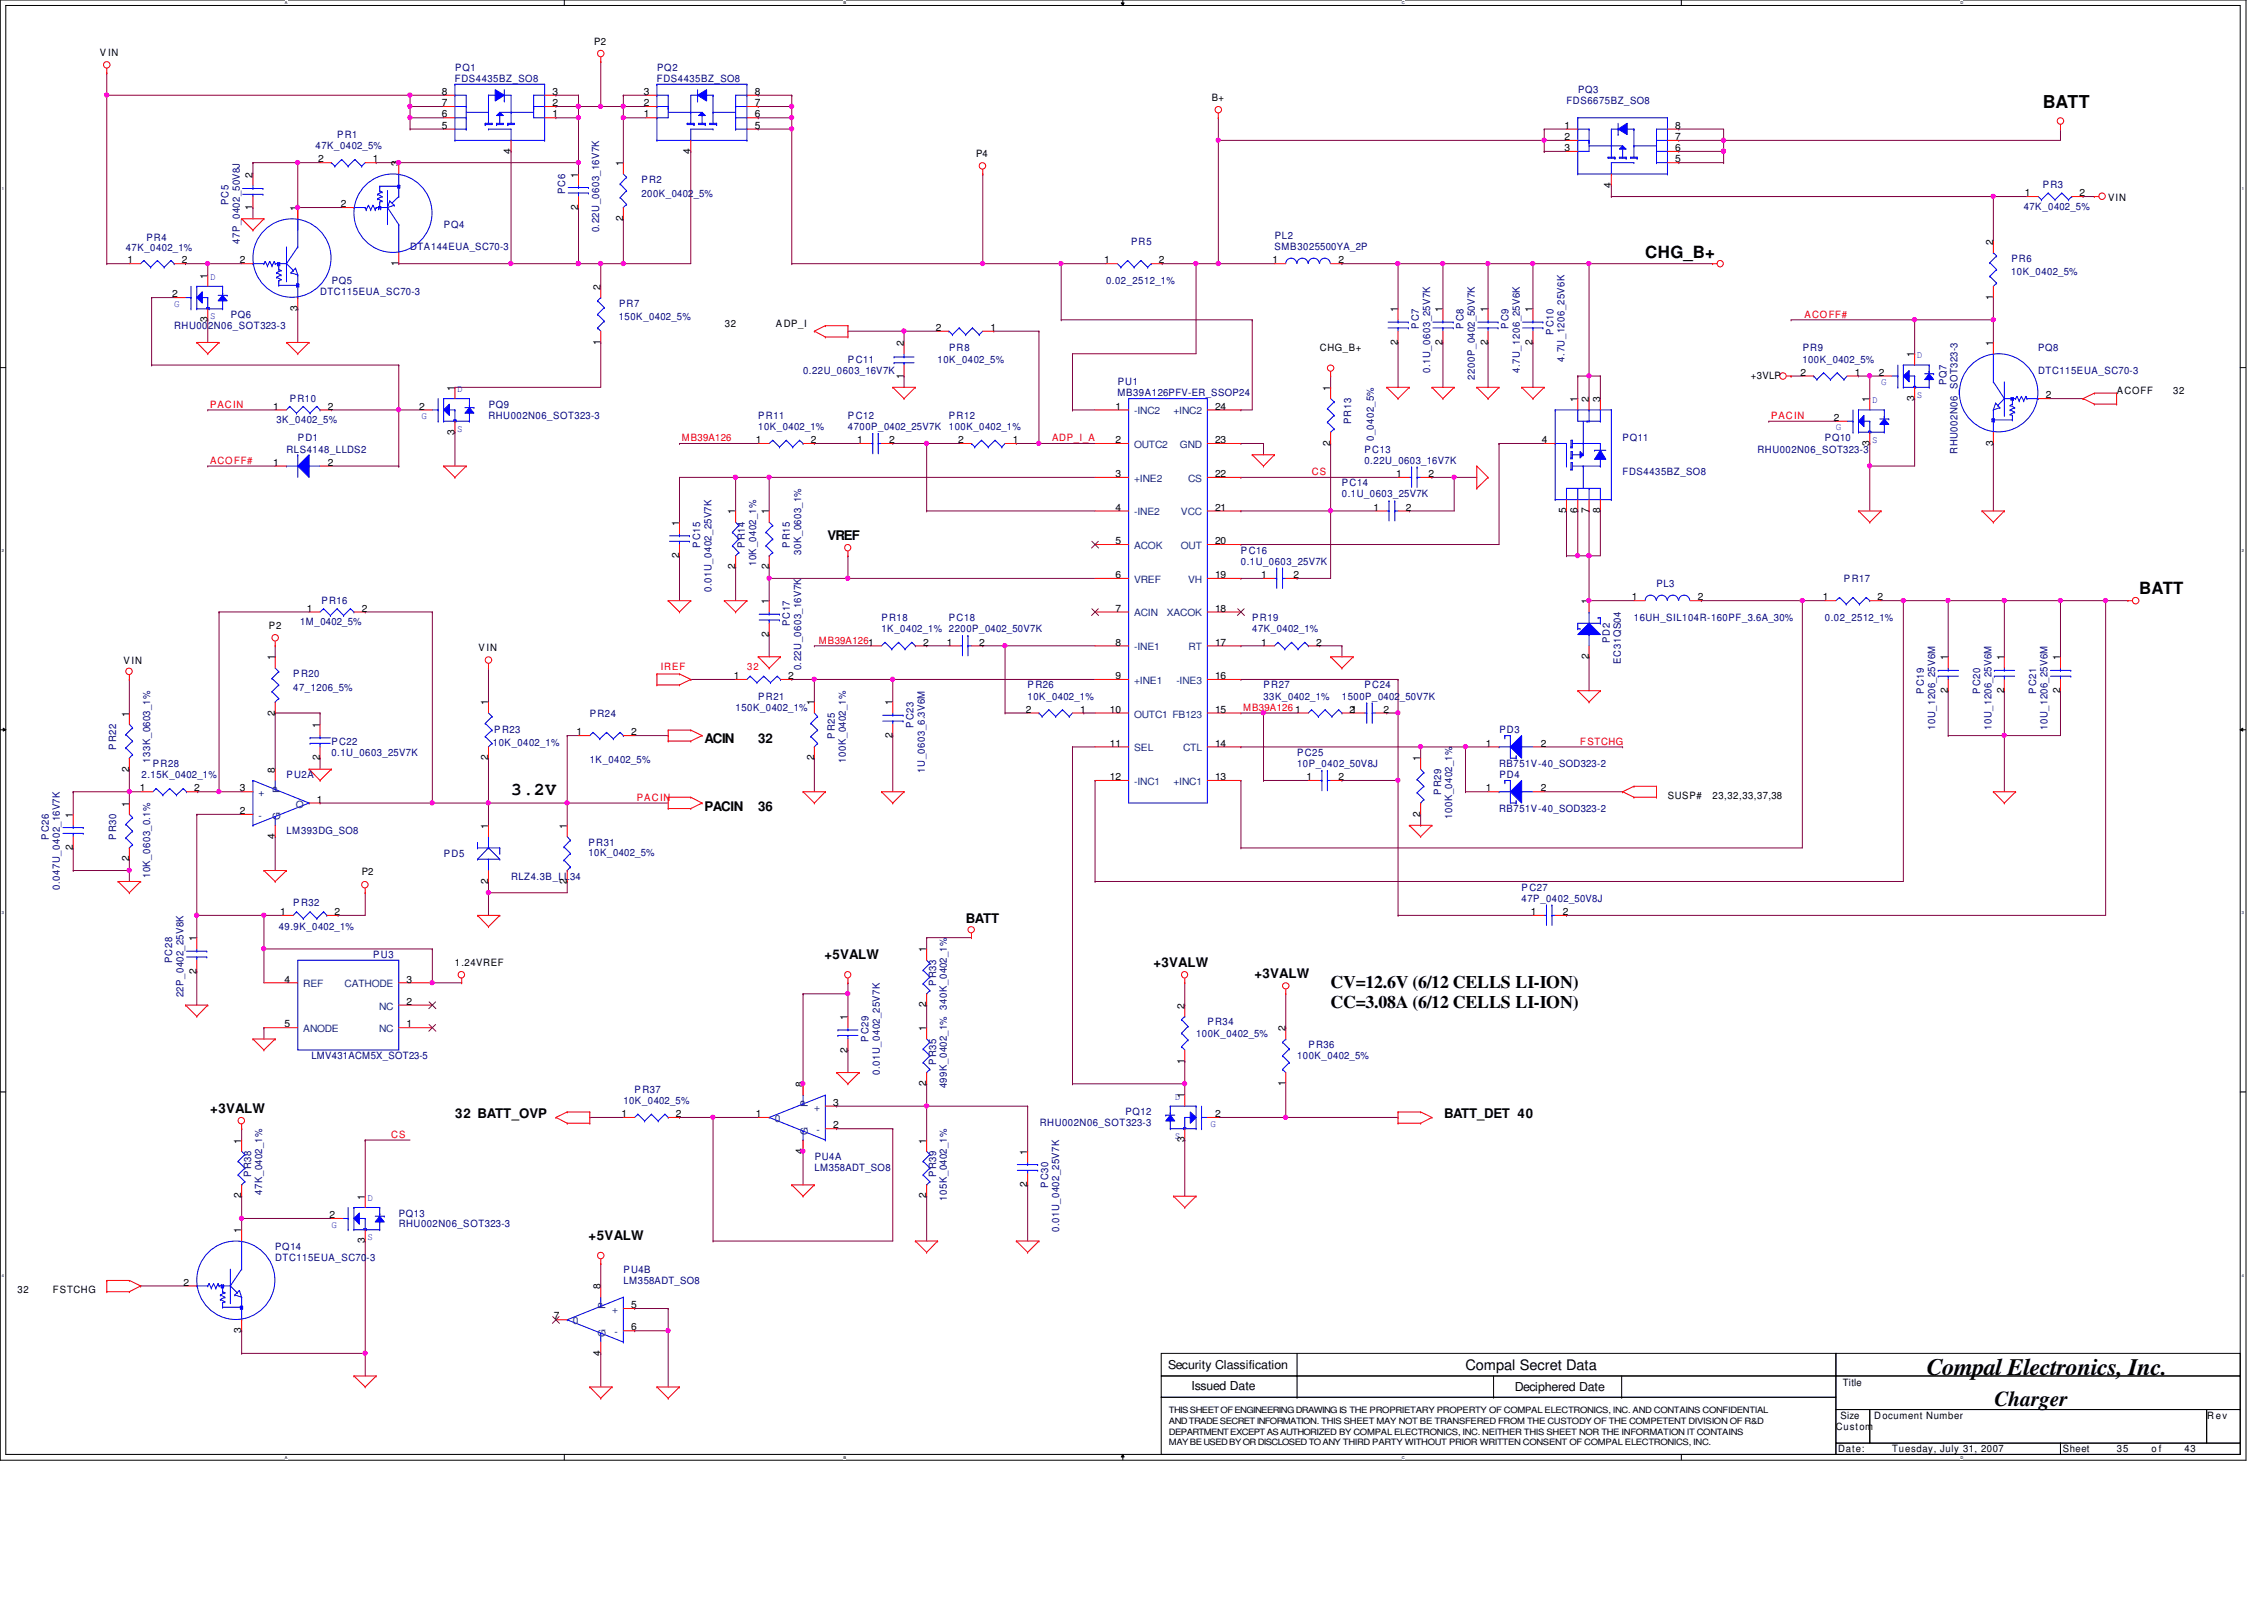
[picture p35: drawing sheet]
<svg xmlns="http://www.w3.org/2000/svg" width="297mm" height="210mm" viewBox="0 0 297 210" stroke-linecap="round" stroke-linejoin="round" font-family="sans-serif">
<defs><g id="words">
<text font-size="3.1" x="252.8" y="180.3">Compal Electronics, Inc.</text>
<text font-size="2.8" x="261.7" y="184.4">Charger</text>
<g font-size="2.3">
<text x="268" y="14.2">BATT</text>
<text x="67.1" y="104.3">3.2V</text>
<text x="174.6" y="129.5">CV=12.6V (6/12 CELLS LI-ION)</text>
<text x="174.6" y="132.2">CC=3.08A (6/12 CELLS LI-ION)</text>
</g>
<g font-size="2.2">
<text x="215.9" y="33.9">CHG_B+</text>
<text x="280.7" y="77.9">BATT</text>
</g>
<text font-size="1.9" x="192.3" y="179.6">Compal Secret Data</text>
<g font-size="1.7">
<text x="108.6" y="70.8">VREF</text>
<text x="92.4" y="97.5">ACIN</text>
<text x="99.5" y="97.5">32</text>
<text x="92.4" y="106.3">PACIN</text>
<text x="99.5" y="106.3">36</text>
<text x="108.2" y="125.8">+5VALW</text>
<text x="126.7" y="121.1">BATT</text>
<text x="151.3" y="126.8">+3VALW</text>
<text x="164.6" y="128.3">+3VALW</text>
<text x="27.6" y="146">+3VALW</text>
<text x="59.7" y="146.7">32 BATT_OVP</text>
<text x="189.5" y="146.7">BATT_DET 40</text>
<text x="77.2" y="162.6">+5VALW</text>
</g>
<g font-size="1.6">
<text x="153.2" y="179.5">Security Classification</text>
<text x="156.3" y="182.3">Issued Date</text>
<text x="198.8" y="182.5">Deciphered Date</text>
</g>
<g font-size="1.3">
<text x="78" y="5.9">P2</text>
<text x="13.1" y="7.4">V IN</text>
<text x="58" y="15.4">6</text>
<text x="58" y="16.9">5</text>
<text x="58" y="13.9">7</text>
<text x="58" y="12.4">8</text>
<text x="72.5" y="15.4">1</text>
<text x="72.5" y="13.9">2</text>
<text x="72.5" y="12.4">3</text>
<text x="84.5" y="15.4">1</text>
<text x="84.5" y="13.9">2</text>
<text x="84.5" y="12.4">3</text>
<text x="99" y="15.4">6</text>
<text x="99" y="16.9">5</text>
<text x="99" y="13.9">7</text>
<text x="99" y="12.4">8</text>
<text x="159" y="13.3">B+</text>
<text x="205.3" y="16.9">1</text>
<text x="219.8" y="16.9">8</text>
<text x="33.1" y="23.3" transform="rotate(-90 33.1 23.3)">2</text>
<text x="41.7" y="21.3">2</text>
<text x="48.9" y="21.3">1</text>
<text x="52.3" y="21.8" transform="rotate(-90 52.3 21.8)">3</text>
<text x="67" y="20.2" transform="rotate(-90 67 20.2)">4</text>
<text x="75.9" y="23.3" transform="rotate(-90 75.9 23.3)">1</text>
<text x="81.7" y="21.8" transform="rotate(-90 81.7 21.8)">1</text>
<text x="90.6" y="20.2" transform="rotate(-90 90.6 20.2)">4</text>
<text x="128.1" y="20.6">P4</text>
<text x="205.3" y="19.8">3</text>
<text x="205.3" y="18.4">2</text>
<text x="219.8" y="19.8">6</text>
<text x="219.8" y="21.3">5</text>
<text x="219.8" y="18.4">7</text>
<text x="33.1" y="27.6" transform="rotate(-90 33.1 27.6)">1</text>
<text x="39" y="27.7" transform="rotate(-90 39 27.7)">1</text>
<text x="44.7" y="27.2">2</text>
<text x="75.9" y="27.6" transform="rotate(-90 75.9 27.6)">2</text>
<text x="81.7" y="29" transform="rotate(-90 81.7 29)">2</text>
<text x="211.4" y="24.6" transform="rotate(-90 211.4 24.6)">4</text>
<text x="265.7" y="25.7">1</text>
<text x="272.8" y="25.7">2</text>
<text x="276.6" y="26.4">VIN</text>
<text x="16.7" y="34.5">1</text>
<text x="23.9" y="34.5">2</text>
<text x="31.5" y="34.5">2</text>
<text x="52.3" y="34.9" transform="rotate(-90 52.3 34.9)">1</text>
<text x="144.9" y="34.5">1</text>
<text x="152.1" y="34.5">2</text>
<text x="167" y="34.5">1</text>
<text x="175.6" y="34.5">2</text>
<text x="261.5" y="32.1" transform="rotate(-90 261.5 32.1)">2</text>
<text x="22.6" y="39">2</text>
<text x="27.2" y="36.5" transform="rotate(-90 27.2 36.5)">1</text>
<text x="39" y="40.8" transform="rotate(-90 39 40.8)">3</text>
<text x="78.8" y="38" transform="rotate(-90 78.8 38)">2</text>
<text x="183.4" y="40.9" transform="rotate(-90 183.4 40.9)">1</text>
<text x="189.3" y="40.9" transform="rotate(-90 189.3 40.9)">1</text>
<text x="195.2" y="40.9" transform="rotate(-90 195.2 40.9)">1</text>
<text x="201.1" y="40.9" transform="rotate(-90 201.1 40.9)">1</text>
<text x="261.5" y="39.3" transform="rotate(-90 261.5 39.3)">1</text>
<text x="27.2" y="42.3" transform="rotate(-90 27.2 42.3)">3</text>
<text x="78.8" y="45.2" transform="rotate(-90 78.8 45.2)">1</text>
<text x="95.1" y="42.8">32</text>
<text x="101.8" y="42.8">ADP_I</text>
<text x="118.6" y="45.4" transform="rotate(-90 118.6 45.4)">2</text>
<text x="122.8" y="43.4">2</text>
<text x="130" y="43.4">1</text>
<text x="173.2" y="46.1">CHG_B+</text>
<text x="183.4" y="45.2" transform="rotate(-90 183.4 45.2)">2</text>
<text x="189.3" y="45.2" transform="rotate(-90 189.3 45.2)">2</text>
<text x="195.2" y="45.2" transform="rotate(-90 195.2 45.2)">2</text>
<text x="201.1" y="45.2" transform="rotate(-90 201.1 45.2)">2</text>
<text x="251.2" y="46.9" transform="rotate(-90 251.2 46.9)">1</text>
<text x="261.5" y="45.4" transform="rotate(-90 261.5 45.4)">1</text>
<text x="35.9" y="53.7">1</text>
<text x="43" y="53.7">2</text>
<text x="55" y="53.7">2</text>
<text x="59.6" y="51.3" transform="rotate(-90 59.6 51.3)">1</text>
<text x="118.6" y="49.7" transform="rotate(-90 118.6 49.7)">1</text>
<text x="146.3" y="53.7">1</text>
<text x="159.4" y="53.7">24</text>
<text x="174.5" y="51.3" transform="rotate(-90 174.5 51.3)">1</text>
<text x="207" y="52.7" transform="rotate(-90 207 52.7)">1</text>
<text x="208.4" y="52.7" transform="rotate(-90 208.4 52.7)">2</text>
<text x="209.9" y="52.7" transform="rotate(-90 209.9 52.7)">3</text>
<text x="229.7" y="49.7">+3VLP</text>
<text x="236.2" y="49.3">2</text>
<text x="243.4" y="49.3">1</text>
<text x="245.3" y="52.7" transform="rotate(-90 245.3 52.7)">1</text>
<text x="246.5" y="49.3">2</text>
<text x="251.2" y="52.6" transform="rotate(-90 251.2 52.6)">3</text>
<text x="268.4" y="52.2">2</text>
<text x="277.7" y="51.7">ACOFF</text>
<text x="285.1" y="51.7">32</text>
<text x="59.6" y="57" transform="rotate(-90 59.6 57)">3</text>
<text x="99.2" y="58.1">1</text>
<text x="106.4" y="58.1">2</text>
<text x="112.5" y="58.1">1</text>
<text x="116.7" y="58.1">2</text>
<text x="125.7" y="58.1">2</text>
<text x="132.9" y="58.1">1</text>
<text x="146.3" y="58.1">2</text>
<text x="159.4" y="58.1">23</text>
<text x="174.5" y="58.5" transform="rotate(-90 174.5 58.5)">2</text>
<text x="202.3" y="58.1">4</text>
<text x="240.6" y="55.2">2</text>
<text x="245.3" y="58.5" transform="rotate(-90 245.3 58.5)">3</text>
<text x="261.5" y="58.5" transform="rotate(-90 261.5 58.5)">3</text>
<text x="35.9" y="61.1">1</text>
<text x="43" y="61.1">2</text>
<text x="146.3" y="62.6">3</text>
<text x="159.4" y="62.6">22</text>
<text x="183.2" y="62.6">1</text>
<text x="187.4" y="62.6">2</text>
<text x="89.1" y="69" transform="rotate(-90 89.1 69)">1</text>
<text x="96.5" y="67.5" transform="rotate(-90 96.5 67.5)">1</text>
<text x="100.9" y="67.5" transform="rotate(-90 100.9 67.5)">1</text>
<text x="146.3" y="67">4</text>
<text x="146.3" y="71.4">5</text>
<text x="159.4" y="67">21</text>
<text x="159.4" y="71.4">20</text>
<text x="180.2" y="67">1</text>
<text x="184.4" y="67">2</text>
<text x="205.5" y="67.3" transform="rotate(-90 205.5 67.3)">5</text>
<text x="207" y="67.3" transform="rotate(-90 207 67.3)">6</text>
<text x="208.4" y="67.3" transform="rotate(-90 208.4 67.3)">7</text>
<text x="209.9" y="67.3" transform="rotate(-90 209.9 67.3)">8</text>
<text x="89.1" y="73.2" transform="rotate(-90 89.1 73.2)">2</text>
<text x="96.5" y="74.7" transform="rotate(-90 96.5 74.7)">2</text>
<text x="100.9" y="74.7" transform="rotate(-90 100.9 74.7)">2</text>
<text x="146.3" y="75.8">6</text>
<text x="159.4" y="75.8">19</text>
<text x="165.5" y="75.8">1</text>
<text x="169.7" y="75.8">2</text>
<text x="35.3" y="82.5">P2</text>
<text x="40.3" y="80.2">1</text>
<text x="47.5" y="80.2">2</text>
<text x="100.9" y="83.5" transform="rotate(-90 100.9 83.5)">2</text>
<text x="100.9" y="79.2" transform="rotate(-90 100.9 79.2)">1</text>
<text x="146.3" y="80.2">7</text>
<text x="159.4" y="80.2">18</text>
<text x="208.4" y="79.2" transform="rotate(-90 208.4 79.2)">1</text>
<text x="214.1" y="78.7">1</text>
<text x="222.8" y="78.7">2</text>
<text x="239.1" y="78.7">1</text>
<text x="246.3" y="78.7">2</text>
<text x="16.2" y="87">V IN</text>
<text x="36.1" y="86.6" transform="rotate(-90 36.1 86.6)">1</text>
<text x="62.8" y="85.4">V IN</text>
<text x="96.3" y="89.1">1</text>
<text x="103.4" y="89.1">2</text>
<text x="121.1" y="84.7">2</text>
<text x="124.2" y="84.7">1</text>
<text x="128.5" y="84.7">2</text>
<text x="146.3" y="84.7">8</text>
<text x="146.3" y="89.1">9</text>
<text x="159.4" y="84.7">17</text>
<text x="159.4" y="89.1">16</text>
<text x="165.5" y="84.7">1</text>
<text x="172.7" y="84.7">2</text>
<text x="208.4" y="86.5" transform="rotate(-90 208.4 86.5)">2</text>
<text x="255.6" y="86.6" transform="rotate(-90 255.6 86.6)">1</text>
<text x="262.9" y="86.6" transform="rotate(-90 262.9 86.6)">1</text>
<text x="270.3" y="86.6" transform="rotate(-90 270.3 86.6)">1</text>
<text x="16.9" y="94" transform="rotate(-90 16.9 94)">1</text>
<text x="36.1" y="93.9" transform="rotate(-90 36.1 93.9)">2</text>
<text x="41.9" y="95.5" transform="rotate(-90 41.9 95.5)">1</text>
<text x="64" y="92.5" transform="rotate(-90 64 92.5)">1</text>
<text x="106.8" y="92.5" transform="rotate(-90 106.8 92.5)">1</text>
<text x="117.1" y="92.5" transform="rotate(-90 117.1 92.5)">1</text>
<text x="134.6" y="93.5">2</text>
<text x="141.7" y="93.5">1</text>
<text x="145.6" y="93.5">10</text>
<text x="159.4" y="93.5">15</text>
<text x="169.9" y="93.5">1</text>
<text x="177.1" y="93.5">21</text>
<text x="181.5" y="93.5">2</text>
<text x="255.6" y="90.9" transform="rotate(-90 255.6 90.9)">2</text>
<text x="262.9" y="90.9" transform="rotate(-90 262.9 90.9)">2</text>
<text x="270.3" y="90.9" transform="rotate(-90 270.3 90.9)">2</text>
<text x="16.9" y="101.2" transform="rotate(-90 16.9 101.2)">2</text>
<text x="36.1" y="101.3" transform="rotate(-90 36.1 101.3)">8</text>
<text x="41.9" y="99.7" transform="rotate(-90 41.9 99.7)">2</text>
<text x="64" y="99.7" transform="rotate(-90 64 99.7)">2</text>
<text x="75.6" y="96.4">1</text>
<text x="82.8" y="96.4">2</text>
<text x="106.8" y="99.7" transform="rotate(-90 106.8 99.7)">2</text>
<text x="117.1" y="96.8" transform="rotate(-90 117.1 96.8)">2</text>
<text x="145.6" y="97.9">11</text>
<text x="159.4" y="97.9">14</text>
<text x="186.3" y="99.9" transform="rotate(-90 186.3 99.9)">1</text>
<text x="194.9" y="97.9">1</text>
<text x="202.1" y="97.9">2</text>
<text x="9.6" y="107.2" transform="rotate(-90 9.6 107.2)">1</text>
<text x="16.9" y="105.8" transform="rotate(-90 16.9 105.8)">1</text>
<text x="18.3" y="103.8">1</text>
<text x="25.5" y="103.8">2</text>
<text x="31.5" y="103.8">3</text>
<text x="31.5" y="106.8">2</text>
<text x="41.6" y="105.3">1</text>
<text x="145.6" y="102.3">12</text>
<text x="159.4" y="102.3">13</text>
<text x="171.4" y="102.3">1</text>
<text x="175.6" y="102.3">2</text>
<text x="186.3" y="107.1" transform="rotate(-90 186.3 107.1)">2</text>
<text x="194.9" y="103.8">1</text>
<text x="202.1" y="103.8">2</text>
<text x="218.8" y="104.7">SUSP#</text>
<text x="224.7" y="104.7">23,32,33,37,38</text>
<text x="9.6" y="111.5" transform="rotate(-90 9.6 111.5)">2</text>
<text x="16.9" y="113" transform="rotate(-90 16.9 113)">2</text>
<text x="36.1" y="110" transform="rotate(-90 36.1 110)">4</text>
<text x="64" y="108.7" transform="rotate(-90 64 108.7)">1</text>
<text x="74.4" y="108.7" transform="rotate(-90 74.4 108.7)">1</text>
<text x="47.5" y="114.8">P2</text>
<text x="64" y="116" transform="rotate(-90 64 116)">2</text>
<text x="74.4" y="116" transform="rotate(-90 74.4 116)">2</text>
<text x="25.8" y="123.4" transform="rotate(-90 25.8 123.4)">1</text>
<text x="36.7" y="120">1</text>
<text x="43.9" y="120">2</text>
<text x="121.5" y="124.9" transform="rotate(-90 121.5 124.9)">1</text>
<text x="200.9" y="120">1</text>
<text x="205.1" y="120">2</text>
<text x="25.8" y="127.7" transform="rotate(-90 25.8 127.7)">2</text>
<text x="37.3" y="128.9">4</text>
<text x="53.3" y="131.8">2</text>
<text x="53.3" y="128.9">3</text>
<text x="59.7" y="126.7">1.24VREF</text>
<text x="37.3" y="134.7">5</text>
<text x="53.3" y="134.7">1</text>
<text x="111.2" y="133.8" transform="rotate(-90 111.2 133.8)">1</text>
<text x="121.5" y="135.3" transform="rotate(-90 121.5 135.3)">1</text>
<text x="121.5" y="132.1" transform="rotate(-90 121.5 132.1)">2</text>
<text x="155.4" y="132.3" transform="rotate(-90 155.4 132.3)">2</text>
<text x="168.7" y="135.3" transform="rotate(-90 168.7 135.3)">2</text>
<text x="105.3" y="142.6" transform="rotate(-90 105.3 142.6)">8</text>
<text x="111.2" y="138" transform="rotate(-90 111.2 138)">2</text>
<text x="121.5" y="142.5" transform="rotate(-90 121.5 142.5)">2</text>
<text x="155.4" y="139.5" transform="rotate(-90 155.4 139.5)">1</text>
<text x="168.7" y="142.5" transform="rotate(-90 168.7 142.5)">1</text>
<text x="31.7" y="150" transform="rotate(-90 31.7 150)">1</text>
<text x="81.5" y="146.5">1</text>
<text x="88.7" y="146.5">2</text>
<text x="99.2" y="146.5">1</text>
<text x="109.3" y="145">3</text>
<text x="109.3" y="148">2</text>
<text x="121.5" y="150" transform="rotate(-90 121.5 150)">1</text>
<text x="155.4" y="149.8" transform="rotate(-90 155.4 149.8)">3</text>
<text x="155.4" y="144.1" transform="rotate(-90 155.4 144.1)">1</text>
<text x="159.4" y="146.5">2</text>
<text x="105.3" y="151.3" transform="rotate(-90 105.3 151.3)">4</text>
<text x="134.8" y="155.7" transform="rotate(-90 134.8 155.7)">2</text>
<text x="134.8" y="151.4" transform="rotate(-90 134.8 151.4)">1</text>
<text x="31.7" y="161.8" transform="rotate(-90 31.7 161.8)">1</text>
<text x="31.7" y="157.2" transform="rotate(-90 31.7 157.2)">2</text>
<text x="43.2" y="159.8">2</text>
<text x="47.9" y="157.4" transform="rotate(-90 47.9 157.4)">1</text>
<text x="121.5" y="157.2" transform="rotate(-90 121.5 157.2)">2</text>
<text x="47.9" y="163.1" transform="rotate(-90 47.9 163.1)">3</text>
<text x="2.3" y="169.5">32</text>
<text x="6.9" y="169.5">FSTCHG</text>
<text x="24.1" y="168.6">2</text>
<text x="72.7" y="173.1">7</text>
<text x="78.8" y="169.1" transform="rotate(-90 78.8 169.1)">8</text>
<text x="82.8" y="171.6">5</text>
<text x="31.7" y="174.9" transform="rotate(-90 31.7 174.9)">3</text>
<text x="78.8" y="177.8" transform="rotate(-90 78.8 177.8)">4</text>
<text x="82.8" y="174.5">6</text>
<text x="241.8" y="181.8">Title</text>
<text x="240.9" y="187.5">Custom</text>
<text x="241.2" y="190.5">Date:</text>
<text x="241.5" y="186.1">Size</text>
<text x="245.9" y="186.1">Document Number</text>
<text x="248.2" y="190.5">Tuesday, July 31, 2007</text>
<text x="270.6" y="190.5">Sheet</text>
<text x="277.7" y="190.5">35</text>
<text x="282.3" y="190.5">o f</text>
<text x="286.6" y="190.5">43</text>
<text x="289.6" y="186.1">Rev</text>
</g>
<g font-size="1.3" fill="#000080">
<text x="59.7" y="10.8">FDS4435BZ_SO8</text>
<text x="59.7" y="9.3">PQ1</text>
<text x="86.2" y="10.8">FDS4435BZ_SO8</text>
<text x="86.2" y="9.3">PQ2</text>
<text x="205.5" y="13.7">FDS6675BZ_SO8</text>
<text x="207" y="12.2">PQ3</text>
<text x="41.4" y="19.6">47K_0402_5%</text>
<text x="44.2" y="18.1">PR1</text>
<text x="30" y="26.9" transform="rotate(-90 30 26.9)">PC5</text>
<text x="58.2" y="29.9">PQ4</text>
<text x="74.2" y="25.4" transform="rotate(-90 74.2 25.4)">PC6</text>
<text x="84.2" y="24">PR2</text>
<text x="84.2" y="25.8">200K_0402_5%</text>
<text x="265.5" y="27.6">47K_0402_5%</text>
<text x="268" y="24.6">PR3</text>
<text x="16.5" y="33">47K_0402_1%</text>
<text x="19.2" y="31.7">PR4</text>
<text x="31.5" y="32" transform="rotate(-90 31.5 32)">47P_0402_50V8J</text>
<text x="53.8" y="32.9">DTA144EUA_SC70-3</text>
<text x="78.6" y="30.5" transform="rotate(-90 78.6 30.5)">0.22U_0603_16V7K</text>
<text x="148.4" y="32.1">PR5</text>
<text x="167.2" y="32.9">SMB3025500YA_2P</text>
<text x="167.3" y="31.4">PL2</text>
<text x="263.9" y="34.3">PR6</text>
<text x="30.3" y="41.7">PQ6</text>
<text x="42" y="38.7">DTC115EUA_SC70-3</text>
<text x="43.5" y="37.3">PQ5</text>
<text x="81.2" y="42">150K_0402_5%</text>
<text x="81.2" y="40.2">PR7</text>
<text x="145.1" y="37.3">0.02_2512_1%</text>
<text x="263.9" y="36.1">10K_0402_5%</text>
<text x="22.9" y="43.1">RHU002N06_SOT323-3</text>
<text x="111.2" y="47.6">PC11</text>
<text x="123" y="47.6">10K_0402_5%</text>
<text x="124.5" y="46.1">PR8</text>
<text x="186.1" y="43.1" transform="rotate(-90 186.1 43.1)">PC7</text>
<text x="192" y="43.1" transform="rotate(-90 192 43.1)">PC8</text>
<text x="197.9" y="43.1" transform="rotate(-90 197.9 43.1)">PC9</text>
<text x="203.8" y="43.9" transform="rotate(-90 203.8 43.9)">PC10</text>
<text x="205.3" y="47.4" transform="rotate(-90 205.3 47.4)">4.7U_1206_25V6K</text>
<text x="236.5" y="47.6">100K_0402_5%</text>
<text x="236.5" y="46.1">PR9</text>
<text x="267.4" y="46.1">PQ8</text>
<text x="38" y="52.7">PR10</text>
<text x="64.1" y="53.5">PQ9</text>
<text x="105.4" y="49.1">0.22U_0603_16V7K</text>
<text x="146.6" y="52">MB39A126PFV-ER_SSOP24</text>
<text x="146.6" y="50.5">PU1</text>
<text x="187.6" y="48.9" transform="rotate(-90 187.6 48.9)">0.1U_0603_25V7K</text>
<text x="193.5" y="49.8" transform="rotate(-90 193.5 49.8)">2200P_0402_50V7K</text>
<text x="199.4" y="48.9" transform="rotate(-90 199.4 48.9)">4.7U_1206_25V6K</text>
<text x="255.4" y="50.5" transform="rotate(-90 255.4 50.5)">PQ7</text>
<text x="267.4" y="49.1">DTC115EUA_SC70-3</text>
<text x="36.3" y="55.5">3K_0402_5%</text>
<text x="37.6" y="59.4">RLS4148_LLDS2</text>
<text x="39.1" y="57.9">PD1</text>
<text x="64.1" y="54.9">RHU002N06_SOT323-3</text>
<text x="99.5" y="54.9">PR11</text>
<text x="99.5" y="56.4">10K_0402_1%</text>
<text x="111.2" y="54.9">PC12</text>
<text x="111.2" y="56.4">4700P_0402_25V7K</text>
<text x="124.5" y="54.9">PR12</text>
<text x="124.5" y="56.4">100K_0402_1%</text>
<text x="177.3" y="55.7" transform="rotate(-90 177.3 55.7)">PR13</text>
<text x="179" y="59.4">PC13</text>
<text x="180.3" y="57.9" transform="rotate(-90 180.3 57.9)">0_0402_5%</text>
<text x="212.9" y="57.9">PQ11</text>
<text x="230.6" y="59.4">RHU002N06_SOT323-3</text>
<text x="239.4" y="57.9">PQ10</text>
<text x="256.8" y="59.5" transform="rotate(-90 256.8 59.5)">RHU002N06_SOT323-3</text>
<text x="176.1" y="63.8">PC14</text>
<text x="176.1" y="65.2">0.1U_0603_25V7K</text>
<text x="179" y="60.8">0.22U_0603_16V7K</text>
<text x="212.9" y="62.3">FDS4435BZ_SO8</text>
<text x="91.9" y="71.9" transform="rotate(-90 91.9 71.9)">PC15</text>
<text x="97.7" y="71.9" transform="rotate(-90 97.7 71.9)">PR14</text>
<text x="103.6" y="71.9" transform="rotate(-90 103.6 71.9)">PR15</text>
<text x="93.3" y="77.6" transform="rotate(-90 93.3 77.6)">0.01U_0402_25V7K</text>
<text x="99.2" y="74.3" transform="rotate(-90 99.2 74.3)">10K_0402_1%</text>
<text x="105.1" y="72.8" transform="rotate(-90 105.1 72.8)">30K_0603_1%</text>
<text x="162.8" y="72.6">PC16</text>
<text x="162.8" y="74.1">0.1U_0603_25V7K</text>
<text x="217.3" y="77">PL3</text>
<text x="241.9" y="76.3">PR17</text>
<text x="39.4" y="81.9">1M_0402_5%</text>
<text x="42.2" y="79.2">PR16</text>
<text x="103.6" y="82.2" transform="rotate(-90 103.6 82.2)">PC17</text>
<text x="115.7" y="81.4">PR18</text>
<text x="115.7" y="82.9">1K_0402_1% 2200P_0402_50V7K</text>
<text x="124.5" y="81.4">PC18</text>
<text x="164.3" y="81.4">PR19</text>
<text x="164.3" y="82.9">47K_0402_1%</text>
<text x="214.4" y="81.4">16UH_SIL104R-160PF_3.6A_30%</text>
<text x="239.4" y="81.4">0.02_2512_1%</text>
<text x="38.5" y="88.8">PR20</text>
<text x="105.1" y="87.9" transform="rotate(-90 105.1 87.9)">0.22U_0603_16V7K</text>
<text x="211.2" y="84.4" transform="rotate(-90 211.2 84.4)">PD2</text>
<text x="212.6" y="87" transform="rotate(-90 212.6 87)">EC31QS04</text>
<text x="38.5" y="90.6">47_1206_5%</text>
<text x="77.4" y="94">PR24</text>
<text x="96.5" y="93.3">150K_0402_1%</text>
<text x="99.5" y="91.8">PR21</text>
<text x="119.8" y="95.5" transform="rotate(-90 119.8 95.5)">PC23</text>
<text x="134.8" y="90.3">PR26</text>
<text x="134.8" y="91.8">10K_0402_1%</text>
<text x="165.8" y="90.3">PR27</text>
<text x="165.8" y="91.8">33K_0402_1%</text>
<text x="176.1" y="91.8">1500P_0402_50V7K</text>
<text x="179" y="90.3">PC24</text>
<text x="252.4" y="91" transform="rotate(-90 252.4 91)">PC19</text>
<text x="253.9" y="95.8" transform="rotate(-90 253.9 95.8)">10U_1206_25V6M</text>
<text x="259.8" y="91" transform="rotate(-90 259.8 91)">PC20</text>
<text x="261.3" y="95.8" transform="rotate(-90 261.3 95.8)">10U_1206_25V6M</text>
<text x="267.2" y="91" transform="rotate(-90 267.2 91)">PC21</text>
<text x="268.6" y="95.8" transform="rotate(-90 268.6 95.8)">10U_1206_25V6M</text>
<text x="15.2" y="98.4" transform="rotate(-90 15.2 98.4)">PR22</text>
<text x="19.7" y="100" transform="rotate(-90 19.7 100)">133K_0603_1%</text>
<text x="20.1" y="100.6">PR28</text>
<text x="43.5" y="97.7">PC22</text>
<text x="43.5" y="99.1">0.1U_0603_25V7K</text>
<text x="64.7" y="97.8">10K_0402_1%</text>
<text x="64.9" y="96.2">PR23</text>
<text x="77.4" y="100">1K_0402_5%</text>
<text x="109.5" y="96.9" transform="rotate(-90 109.5 96.9)">PR25</text>
<text x="111" y="100" transform="rotate(-90 111 100)">100K_0402_1%</text>
<text x="121.3" y="101.3" transform="rotate(-90 121.3 101.3)">1U_0603_6.3V6M</text>
<text x="170.2" y="99.1">PC25</text>
<text x="170.2" y="100.6">10P_0402_50V8J</text>
<text x="196.7" y="100.6">RB751V-40_SOD323-2</text>
<text x="196.7" y="96.2">PD3</text>
<text x="18.6" y="102.1">2.15K_0402_1%</text>
<text x="37.6" y="102.1">PU2A</text>
<text x="189.1" y="104.3" transform="rotate(-90 189.1 104.3)">PR29</text>
<text x="190.5" y="107.4" transform="rotate(-90 190.5 107.4)">100K_0402_1%</text>
<text x="196.7" y="106.5">RB751V-40_SOD323-2</text>
<text x="196.7" y="102.1">PD4</text>
<text x="6.4" y="110.2" transform="rotate(-90 6.4 110.2)">PC26</text>
<text x="15.2" y="110.2" transform="rotate(-90 15.2 110.2)">PR30</text>
<text x="37.6" y="109.4">LM393DG_SO8</text>
<text x="58.2" y="112.4">PD5</text>
<text x="77.2" y="110.9">PR31</text>
<text x="77.2" y="112.3">10K_0402_5%</text>
<text x="7.9" y="116.7" transform="rotate(-90 7.9 116.7)">0.047U_0402_16V7K</text>
<text x="19.7" y="115.2" transform="rotate(-90 19.7 115.2)">10K_0603_0.1%</text>
<text x="38.5" y="118.9">PR32</text>
<text x="67.1" y="115.4">RLZ4.3B_LL34</text>
<text x="199.6" y="116.8">PC27</text>
<text x="199.6" y="118.3">47P_0402_50V8J</text>
<text x="36.6" y="122">49.9K_0402_1%</text>
<text x="49" y="125.6">PU3</text>
<text x="22.6" y="126.4" transform="rotate(-90 22.6 126.4)">PC28</text>
<text x="24.1" y="130.8" transform="rotate(-90 24.1 130.8)">22P_0402_25V8K</text>
<text x="122.8" y="129.3" transform="rotate(-90 122.8 129.3)">PR33</text>
<text x="114" y="136.7" transform="rotate(-90 114 136.7)">PC29</text>
<text x="156.9" y="136">100K_0402_5%</text>
<text x="158.4" y="134.5">PR34</text>
<text x="171.7" y="137.5">PR36</text>
<text x="40.8" y="138.9">LMV431ACM5X_SOT23-5</text>
<text x="83.3" y="143.3">PR37</text>
<text x="115.4" y="141" transform="rotate(-90 115.4 141)">0.01U_0402_25V7K</text>
<text x="122.8" y="139.7" transform="rotate(-90 122.8 139.7)">PR35</text>
<text x="124.2" y="142.7" transform="rotate(-90 124.2 142.7)">499K_0402_1% 340K_0402_1%</text>
<text x="170.2" y="138.9">100K_0402_5%</text>
<text x="81.8" y="144.8">10K_0402_5%</text>
<text x="136.4" y="147.7">RHU002N06_SOT323-3</text>
<text x="147.7" y="146.3">PQ12</text>
<text x="32.9" y="154.4" transform="rotate(-90 32.9 154.4)">PR38</text>
<text x="106.8" y="153.6">LM358ADT_SO8</text>
<text x="106.9" y="152.2">PU4A</text>
<text x="122.8" y="154.4" transform="rotate(-90 122.8 154.4)">PR39</text>
<text x="137.5" y="155.8" transform="rotate(-90 137.5 155.8)">PC30</text>
<text x="34.4" y="156.7" transform="rotate(-90 34.4 156.7)">47K_0402_1%</text>
<text x="52.3" y="159.6">PQ13</text>
<text x="52.3" y="161">RHU002N06_SOT323-3</text>
<text x="124.2" y="157.5" transform="rotate(-90 124.2 157.5)">105K_0402_1%</text>
<text x="139" y="161.6" transform="rotate(-90 139 161.6)">0.01U_0402_25V7K</text>
<text x="36.1" y="164">PQ14</text>
<text x="36.1" y="165.4">DTC115EUA_SC70-3</text>
<text x="81.8" y="166.9">PU4B</text>
<text x="81.8" y="168.4">LM358ADT_SO8</text>
</g>
<g font-size="1.3" fill="#00f">
<text x="22.9" y="40.2">G</text>
<text x="27.6" y="36.7">D</text>
<text x="27.6" y="41.9">S</text>
<text x="251.5" y="47">D</text>
<text x="60" y="51.4">D</text>
<text x="245.6" y="52.9">D</text>
<text x="246.8" y="50.5">G</text>
<text x="251.5" y="52.2">S</text>
<text x="55.3" y="54.9">G</text>
<text x="60" y="56.6">S</text>
<text x="240.9" y="56.4">G</text>
<text x="245.6" y="58">S</text>
<text x="154.1" y="144.2">D</text>
<text x="154.1" y="149.4">S</text>
<text x="158.8" y="147.8">G</text>
<text x="43.5" y="161">G</text>
<text x="48.2" y="157.5">D</text>
<text x="48.2" y="162.6">S</text>
</g>
<g font-size="1.3" fill="#f00">
<text x="236.8" y="41.7">ACOFF#</text>
<text x="27.6" y="53.5">PACIN</text>
<text x="89.4" y="57.9">MB39A126</text>
<text x="138" y="57.9">ADP_I_A</text>
<text x="232.4" y="54.9">PACIN</text>
<text x="27.6" y="60.8">ACOFF#</text>
<text x="172.1" y="62.3">CS</text>
<text x="86.7" y="87.9">IREF</text>
<text x="98" y="87.9">32</text>
<text x="107.4" y="84.4">MB39A1261</text>
<text x="163.1" y="93.2">MB39A126</text>
<text x="207.3" y="97.7">FSTCHG</text>
<text x="83.6" y="105">PACIN</text>
<text x="51.3" y="149.2">CS</text>
</g>
<g font-size="1.3" fill="#004080">
<text x="148.8" y="54.4">-INC2</text>
<text x="148.8" y="58.8">OUTC2</text>
<text x="154" y="54.4">+INC2</text>
<text x="154.8" y="58.8">GND</text>
<text x="148.8" y="63.2">+INE2</text>
<text x="155.9" y="63.2">CS</text>
<text x="148.8" y="67.6">-INE2</text>
<text x="154.9" y="67.6">VCC</text>
<text x="148.8" y="72">ACOK</text>
<text x="148.8" y="76.5">VREF</text>
<text x="154.9" y="72">OUT</text>
<text x="155.9" y="76.5">VH</text>
<text x="148.8" y="80.9">ACIN</text>
<text x="153.1" y="80.9">XACOK</text>
<text x="148.8" y="85.3">-INE1</text>
<text x="148.8" y="89.7">+INE1</text>
<text x="154.3" y="89.7">-INE3</text>
<text x="156" y="85.3">RT</text>
<text x="148.8" y="94.1">OUTC1 FB123</text>
<text x="148.8" y="98.6">SEL</text>
<text x="155.2" y="98.6">CTL</text>
<text x="33.9" y="104.4">+</text>
<text x="33.9" y="107.4">-</text>
<text x="36.7" y="107.5" transform="rotate(-90 36.7 107.5)">G</text>
<text x="36.7" y="104" transform="rotate(-90 36.7 104)">P</text>
<text x="38.8" y="105.9">O</text>
<text x="148.8" y="103">-INC1</text>
<text x="154" y="103">+INC1</text>
<text x="39.8" y="129.5">REF</text>
<text x="45.2" y="129.5">CATHODE</text>
<text x="39.8" y="135.4">ANODE</text>
<text x="49.7" y="132.4">NC</text>
<text x="49.7" y="135.4">NC</text>
<text x="101.6" y="147.2">0</text>
<text x="106" y="148.8" transform="rotate(-90 106 148.8)">G</text>
<text x="106" y="145.2" transform="rotate(-90 106 145.2)">P</text>
<text x="106.8" y="145.7">+</text>
<text x="107.1" y="148.6">-</text>
<text x="75.1" y="173.7">0</text>
<text x="79.5" y="171.7" transform="rotate(-90 79.5 171.7)">P</text>
<text x="80.3" y="172.2">+</text>
<text x="79.5" y="175.3" transform="rotate(-90 79.5 175.3)">G</text>
<text x="80.6" y="175.1">-</text>
</g>
<g font-size="1.1">
<text x="153.4" y="185.4">THIS SHEET OF ENGINEERING DRAWING IS THE PROPRIETARY PROPERTY OF COMPAL ELECTRONICS, INC. AND CONTAINS CONFIDENTIAL</text>
<text x="153.4" y="189.6">MAY BE USED BY OR DISCLOSED TO ANY THIRD PARTY WITHOUT PRIOR WRITTEN CONSENT OF COMPAL ELECTRONICS, INC.</text>
<text x="153.4" y="188.2">DEPARTMENT EXCEPT AS AUTHORIZED BY COMPAL ELECTRONICS, INC. NEITHER THIS SHEET NOR THE INFORMATION IT CONTAINS</text>
<text x="153.4" y="186.8">AND TRADE SECRET INFORMATION. THIS SHEET MAY NOT BE TRANSFERED FROM THE CUSTODY OF THE COMPETENT DIVISION OF R&amp;D</text>
</g>
<g font-size=".5">
<text x="37.4" y=".6">A</text>
<text x="110.7" y=".6">B</text>
<text x="183.9" y=".6">C</text>
<text x="257.2" y=".6">D</text>
<text x=".3" y="24.9">1</text>
<text x="294.1" y="24.9">1</text>
<text x=".3" y="72.4">2</text>
<text x="294.1" y="72.4">2</text>
<text x=".3" y="119.9">3</text>
<text x="294.1" y="119.9">3</text>
<text x=".3" y="167.4">4</text>
<text x="294.1" y="167.4">4</text>
<text x="37.4" y="191.3">A</text>
<text x="110.7" y="191.3">B</text>
<text x="183.9" y="191.3">C</text>
<text x="257.2" y="191.3">D</text>
</g>
</g></defs>
<path d="M0 0h294.7v191.5h-294.7zM.8 .7h293.1v190.1h-293.1z" fill="none" stroke="#000" stroke-width=".13"/>
<g fill="#fff">
<path d="M37.4 .1h.3v.6h-.3z"/>
<path d="M37.4 190.8h.3v.6h-.3z"/>
</g>
<path d="M74 0v.7M74 190.8v.7" fill="none" stroke="#000" stroke-width=".13"/>
<g fill="#fff">
<path d="M110.7 .1h.3v.6h-.3z"/>
<path d="M110.7 190.8h.3v.6h-.3z"/>
</g>
<path d="M147.1 .4h.4l-.2 .3zM147.3 0v.7M147.3 190.8l.2 .3h-.4zM147.3 190.8v.7" fill="none" stroke="#000" stroke-width=".13"/>
<path d="M147.1 .4h.4l-.2 .3zM147.3 190.8l.2 .3h-.4z" fill="#000"/>
<g fill="#fff">
<path d="M183.9 .1h.3v.6h-.3z"/>
<path d="M183.9 190.8h.3v.6h-.3z"/>
</g>
<path d="M220.6 0v.7M220.6 190.8v.7" fill="none" stroke="#000" stroke-width=".13"/>
<g fill="#fff">
<path d="M257.2 .1h.3v.6h-.3z"/>
<path d="M257.2 190.8h.3v.6h-.3z"/>
<path d="M.3 24.5h.2v.6h-.2z"/>
<path d="M294.1 24.5h.3v.6h-.3z"/>
<path d="M.3 72h.2v.6h-.2z"/>
<path d="M294.1 72h.3v.6h-.3z"/>
</g>
<path d="M0 48.2h.8M293.9 48.2h.7" fill="none" stroke="#000" stroke-width=".13"/>
<g fill="#fff">
<path d="M.3 119.5h.2v.6h-.2z"/>
<path d="M294.1 119.5h.3v.6h-.3z"/>
</g>
<path d="M0 95.7h.8M.4 95.5l.4 .2-.4 .2zM293.9 95.7l.4-.2v.4zM293.9 95.7h.7" fill="none" stroke="#000" stroke-width=".13"/>
<path d="M.4 95.5l.4 .2-.4 .2zM293.9 95.7l.4-.2v.4z" fill="#000"/>
<g fill="#fff">
<path d="M.3 167h.2v.6h-.2z"/>
<path d="M294.1 167h.3v.6h-.3z"/>
</g>
<g fill="none" stroke="#000" stroke-width=".13">
<path d="M0 143.2h.8M293.9 143.2h.7M152.4 177.5h88.5v3h-88.5zM170.2 177.5v5.8M240.9 177.5h53v3h-53zM152.4 180.5h88.5v2.8h-88.5zM152.4 183.3h88.5v7.5h-88.5zM170.2 180.5h.1M170.2 183.3h.1M196 183.3h.1M196 180.5v2.8M212.8 183.3h.1"/>
<path d="M212.8 180.5v2.8M240.9 180.5h53v4.4h-53zM240.9 184.9h4.4v4.4h-4.4zM240.9 189.3h29.4v1.5h-29.4zM245.3 184.9h44.2v4.4h-44.2zM270.3 189.3h23.6v1.5h-23.6zM289.5 184.9h4.4v4.4h-4.4z"/>
</g>
<g fill="none" stroke="#800040" stroke-width=".13">
<path d="M14 12.5h.1M14 9.6h.1M14 12.5h44.2M14 9.6v25M53.8 12.5h.1M53.8 16.9h.1M53.8 15.5h.1M53.8 14h.1M53.8 14h4.4M53.8 15.5h4.4M53.8 16.9h4.4M53.8 12.5v4.4"/>
<path d="M67.1 19.9h.1M67.1 19.9v14.7M72.9 12.5h.1M72.9 14h.1M72.9 15.5h.1M72.9 14h11.8M72.9 12.5h3M72.9 15.5h3M75.9 14h.1M75.9 12.5h.1M75.9 15.5h.1M75.9 12.5v10.3"/>
<path d="M78.8 8.1h.1M78.8 14h.1M78.8 8.1v5.9M81.8 15.5h.1M81.8 14h.1M81.8 12.5h.1M81.8 12.5v8.8M81.8 12.5h2.9M81.8 15.5h2.9M90.6 19.9h.1M90.6 19.9v14.7h-38.3M99.5 14h.1"/>
<path d="M99.5 12.5h.1M99.5 15.5h.1M99.5 16.9h.1M99.5 14h4.4M99.5 12.5h4.4M99.5 15.5h4.4M99.5 16.9h4.4M103.9 12.5h.1M103.9 14h.1M103.9 15.5h.1M103.9 16.9h.1M103.9 12.5v22.1"/>
<path d="M159.8 18.4h.1M159.8 15.5h.1M159.8 18.4h45.7M159.8 15.5v19.1M202.6 19.9h.1M202.6 18.4h.1M202.6 16.9h.1M202.6 19.9h2.9M202.6 16.9v3M202.6 16.9h2.9M220.3 19.9h.1M220.3 18.4h.1"/>
<path d="M220.3 16.9h.1M220.3 19.9h5.8M220.3 16.9h5.8v4.4M226.1 18.4h.1M226.1 19.9h.1M270.3 16.9h.1M270.3 16.9v1.5h-50M14 34.6h.1M14 34.6h3M19.9 39h.1M19.9 39h3M19.9 39v8.9"/>
<path d="M24.3 34.6h.1M24.3 34.6h7.4M27.3 34.6h.1M27.3 34.6v1.5M33.2 27.2h.1M33.2 21.3h.1M33.2 21.3h8.8M33.2 21.3v1.5M33.2 27.2v1.5M39.1 27.2h.1M39.1 21.3h.1M39.1 21.3v8.9"/>
<path d="M39.1 27.2h5.9M49.4 21.3h.1M49.4 21.3h26.5M52.3 21.3h.1M52.3 34.6h.1M67.1 34.6h.1M75.9 21.3h.1M75.9 27.2h.1M75.9 34.6h.1M75.9 27.2v7.4M78.8 34.6h.1M78.8 34.6v2.9"/>
<path d="M81.8 28.7h.1M81.8 34.6h.1M81.8 28.7v5.9M103.9 34.6h.1M103.9 34.6h41.2M128.9 22.8h.1M128.9 34.6h.1M128.9 22.8v11.8M139.2 34.6h.1M139.2 34.6v7.4M152.5 34.6h.1M152.5 34.6h14.7"/>
<path d="M156.9 34.6h.1M156.9 34.6v11.8h-16.2M159.8 34.6h.1M176.1 34.6h.1M176.1 34.6h48.6M183.4 34.6h.1M183.4 34.6v5.9M189.3 34.6h.1M189.3 34.6v5.9M195.2 34.6h.1M195.2 34.6v5.9M201.1 34.6h.1"/>
<path d="M201.1 34.6v5.9M208.5 34.6h.1M208.5 34.6v17.7M211.4 24.3h.1M211.4 25.8h.1M211.4 24.3v1.5M211.4 25.8h54.5M220.3 21.3h.1M220.3 21.3h5.8M226.1 21.3h.1M261.5 25.8h.1M261.5 25.8v5.9"/>
<path d="M261.5 39v5.9M273.3 25.8h.1M273.3 25.8h1.5M19.9 47.9h.1M19.9 47.9h32.4M27.3 53.8h.1M27.3 42h.1M27.3 53.8h8.8M27.3 42v2.9M39.1 40.5h.1M39.1 40.5v4.4M43.5 53.8h.1"/>
<path d="M43.5 53.8h11.8M52.3 47.9h.1M52.3 53.8h.1M52.3 47.9v13.2M59.7 50.8h.1M59.7 56.7h.1M59.7 56.7v4.4M78.8 44.9h.1M78.8 44.9v5.9h-19.1M89.2 58.2h.1M89.2 58.2h10.3M106.8 58.2h.1"/>
<path d="M106.8 58.2h5.9M111.2 43.4h.1M111.2 43.4h11.8M117.1 58.2h.1M117.1 58.2h8.9M118.6 43.4h.1M118.6 49.3h.1M118.6 43.4v1.5M118.6 49.3v1.5M121.6 58.2h.1M121.6 58.2v8.8M130.4 43.4h.1"/>
<path d="M130.4 43.4h5.9M133.3 58.2h.1M133.3 58.2h10.4M136.3 58.2h.1M136.3 43.4h.1M136.3 43.4v14.8M139.2 42h.1M139.2 42h25.1M140.7 53.8h.1M140.7 46.4h.1M140.7 53.8h3M140.7 46.4v7.4"/>
<path d="M162.8 53.8h.1M162.8 58.2h.1M162.8 58.2h3M164.3 42h.1M164.3 42v11.8h-1.5M165.8 58.2h.1M165.8 58.2v1.4M174.6 50.8h.1M174.6 58.2h.1M174.6 49.3v1.5M174.6 58.2v17.7h-4.4M183.4 44.9h.1"/>
<path d="M183.4 44.9v5.9M189.3 44.9h.1M189.3 44.9v5.9M195.2 44.9h.1M195.2 44.9v5.9M196.7 58.2h.1M196.7 58.2h5.9M196.7 58.2v13.2h-33.9M201.1 44.9h.1M201.1 44.9v5.9M207 49.3h.1M207 49.3h3"/>
<path d="M207 49.3v3M208.5 49.3h.1M210 49.3h.1M210 49.3v3M232.1 55.2h.1M232.1 55.2h8.8M235 49.3h.1M235 42h.1M235 49.3h1.5M235 42h26.5M243.8 49.3h.1M243.8 49.3h3"/>
<path d="M245.3 49.3h.1M245.3 58.2h.1M245.3 49.3v3M245.3 58.2v8.8M251.2 52.3h.1M251.2 42h.1M251.2 46.4h.1M251.2 42v4.4M251.2 52.3v8.8h-5.9M261.5 42h.1M261.5 44.9h.1M261.5 58.2h.1"/>
<path d="M261.5 58.2v8.8M268.9 52.3h4.4M273.3 52.3h.1M27.3 61.1h.1M27.3 61.1h8.8M43.5 61.1h8.8M52.3 61.1h.1M89.2 62.6h.1M89.2 72.9h.1M89.2 62.6h54.5M89.2 62.6v5.9M89.2 72.9v5.9"/>
<path d="M96.5 62.6h.1M96.5 74.4h.1M96.5 62.6v4.4M96.5 74.4v4.4M100.9 75.9h.1M100.9 74.4h.1M100.9 62.6h.1M100.9 75.9h42.8M100.9 62.6v4.4M100.9 74.4v4.4M111.2 72.9h.1M111.2 75.9h.1"/>
<path d="M111.2 72.9v3M121.6 67h.1M121.6 67h22.1M162.8 75.9h.1M162.8 71.4h.1M162.8 67h.1M162.8 62.6h.1M162.8 75.9h3M162.8 67h17.7M162.8 62.6h20.6M170.2 75.9h.1M174.6 67h.1"/>
<path d="M184.9 67h.1M187.9 62.6h.1M187.9 62.6h5.9M190.8 62.6h.1M190.8 62.6v4.4h-5.9M205.5 72.9h.1M205.5 67h.1M205.5 67v5.9M207 67h.1M207 72.9h.1M207 67v5.9M208.5 67h.1"/>
<path d="M208.5 72.9h.1M208.5 78.8h.1M208.5 67v11.8M208.5 78.8h5.9M210 67h.1M210 67v5.9h-4.5M223.2 78.8h.1M223.2 78.8h16.2M236.5 78.8h.1M236.5 78.8v32.4h-73.7M245.3 61.1h.1M246.8 78.8h32.4"/>
<path d="M249.7 78.8h.1M249.7 78.8v36.8h-106M255.6 78.8h.1M255.6 78.8v7.3M263 78.8h.1M263 78.8v7.3M270.3 78.8h.1M270.3 78.8v7.3M276.3 78.8h.1M276.3 78.8v41.3h-70.8M17 89.1h.1M17 89.1v4.4"/>
<path d="M28.7 80.3h.1M28.7 80.3v23.5M28.7 80.3h11.9M36.1 93.5h.1M36.1 86.1h.1M36.1 93.5h5.9M36.1 84.7v1.4M36.1 93.5v7.4M42 93.5h.1M42 99.4h.1M42 93.5v1.5M42 99.4v1.5"/>
<path d="M47.9 80.3h.1M47.9 80.3h8.8M56.7 80.3h.1M56.7 80.3v25M64.1 87.6h.1M64.1 99.4h.1M64.1 87.6v4.5M64.1 99.4v8.8M74.4 96.5h.1M74.4 96.5h1.5M74.4 96.5v11.7M83.3 96.5h4.4"/>
<path d="M87.7 96.5h.1M90.6 89.1h.1M90.6 89.1h5.9M100.9 83.2h.1M100.9 83.2v2.9M103.9 89.1h.1M103.9 89.1h39.8M106.8 84.7h.1M106.8 89.1h.1M106.8 99.4h.1M106.8 84.7h7.4M106.8 89.1v3"/>
<path d="M106.8 99.4v4.4M117.1 89.1h.1M117.1 96.5h.1M117.1 89.1v3M117.1 96.5v7.3M121.6 84.7h.1M121.6 84.7h2.9M128.9 84.7h.1M128.9 84.7h14.8M131.9 93.5h.1M131.9 84.7h.1M131.9 93.5h2.9"/>
<path d="M131.9 84.7v8.8M140.7 98h.1M140.7 98h3M140.7 98v44.2M142.2 93.5h.1M142.2 93.5h1.5M162.8 93.5h.1M162.8 84.7h.1M162.8 89.1h.1M162.8 98h.1M162.8 93.5h7.4M162.8 98h32.4"/>
<path d="M162.8 84.7h3M162.8 89.1h20.6M165.8 93.5h.1M165.8 93.5v8.9M173.1 84.7h.1M173.1 84.7h3M176.1 84.7h.1M176.1 84.7v1.4M181.9 93.5h.1M181.9 93.5h1.5M183.4 89.1h.1M183.4 93.5h.1"/>
<path d="M183.4 89.1v31M186.4 98h.1M186.4 98v1.4M192.3 98h.1M192.3 98v5.8M202.6 98h10.3M208.5 86.1h.1M208.5 86.1v4.5M212.9 98h.1M255.6 90.6h.1M255.6 96.5h.1M255.6 90.6v5.9"/>
<path d="M263 96.5h.1M263 90.6h.1M263 90.6v13.2M270.3 90.6h.1M270.3 90.6v5.9h-14.7M9.6 103.8h.1M9.6 114.2h.1M9.6 111.2h.1M9.6 103.8h9M9.6 114.2h7.4M9.6 103.8v3M9.6 111.2v3"/>
<path d="M17 103.8h.1M17 112.7h.1M17 100.9h.1M17 114.2h.1M17 100.9v4.4M17 112.7v2.9M25.8 106.8h.1M25.8 106.8v16.2M25.8 106.8h5.9M25.9 103.8h.1M25.9 103.8h5.8M28.7 103.8h.1"/>
<path d="M36.1 109.7h.1M36.1 109.7v4.5M42 105.3h.1M42 105.3h45.7M47.9 117.1h.1M47.9 117.1v3h-3.5M56.7 105.3h.1M64.1 105.3h.1M64.1 115.6h.1M64.1 117.1h.1M64.1 115.6v4.5M74.4 105.3h.1"/>
<path d="M74.4 115.6h.1M74.4 115.6v1.5h-10.3M143.7 102.4h.1M143.7 115.6h.1M143.7 102.4v13.2M162.8 102.4h.1M162.8 111.2h.1M162.8 102.4v8.8M165.8 102.4h.1M165.8 102.4h5.9M176.1 102.4h.1M176.1 102.4h7.3"/>
<path d="M183.4 102.4h.1M186.4 108.2h.1M186.4 106.8v1.4M192.3 103.8h.1M192.3 103.8h2.9M202.6 103.8h10.3M212.9 103.8h.1M25.8 127.4h.1M25.8 120.1h.1M25.8 120.1h11.2M25.8 127.4v4.4M34.6 124.5h.1"/>
<path d="M34.6 120.1h.1M34.6 134.8h.1M34.6 124.5h22.1M34.6 120.1v8.8M34.6 134.8v1.5M44.4 120.1h.1M56.7 124.5h.1M56.7 128.9h.1M56.7 124.5v4.4M56.7 128.9h3.9M105.4 130.3h.1M105.4 130.3v13.3"/>
<path d="M105.4 130.3h5.8M111.2 130.3h.1M111.2 137.7h.1M111.2 128.9h.1M111.2 128.9v4.4M111.2 137.7v3M121.6 123h.1M121.6 131.8h.1M121.6 123v1.5M121.6 131.8v3M121.6 123h5.9M127.5 123h.1"/>
<path d="M155.4 139.2h.1M155.4 131.8h.1M155.4 128.9v2.9M155.4 139.2v4.4M168.7 134.8h.1M168.7 130.3v4.5M183.4 120.1h.1M183.4 120.1h17.7M205.5 120.1h.1M31.7 148h.1M31.7 159.8h.1M31.7 156.9h.1"/>
<path d="M31.7 148v1.5M31.7 156.9v4.4M31.7 159.8h11.8M47.9 149.5h.1M47.9 149.5v7.4M47.9 149.5h5.9M77.4 146.6h.1M77.4 146.6h4.4M89.2 146.6h.1M89.2 146.6h10.3M93.6 146.6h.1M93.6 146.6v16.2"/>
<path d="M105.4 151h.1M105.4 142.2h.1M105.4 149.5h.1M105.4 149.5v5.9M109.8 145.1h.1M109.8 148h.1M109.8 145.1h25M109.8 148h7.3M117.1 148h.1M117.1 148v14.8h-23.5M121.6 145.1h.1M121.6 142.2h.1"/>
<path d="M121.6 156.9h.1M121.6 142.2v7.3M121.6 156.9v5.9M134.8 145.1h.1M134.8 155.4h.1M134.8 145.1v5.9M134.8 155.4v7.4M140.7 142.2h.1M140.7 142.2h14.7M155.4 142.2h.1M155.4 149.5h.1M155.4 149.5v7.4"/>
<path d="M159.8 146.6h23.6M168.7 146.6h.1M168.7 142.2v4.4M183.4 146.6h.1M18.5 168.7h.1M18.5 168.7h5.8M31.7 174.5h.1M31.7 177.5h.1M31.7 174.5v3M31.7 177.5h16.2M47.9 162.8h.1M47.9 177.5h.1"/>
<path d="M47.9 162.8v17.7M78.8 165.7h.1M78.8 177.5h.1M78.8 165.7v3M78.8 177.5v4.4M83.3 171.6h.1M83.3 174.5h.1M83.3 171.6h4.4M83.3 174.5h4.4M87.7 174.5h.1M87.7 171.6h.1M87.7 171.6v10.3"/>
<path d="M93.6 162.8h.1"/>
</g>
<g fill="none" stroke="#f00" stroke-width=".13">
<path d="M14 9.6h.1M14 9v.6M78.8 8.1h.1M78.8 7.5v.6M159.8 15.5h.1M159.8 14.9v.6M270.3 16.9h.1M270.3 16.3v.6M31.7 28.7h.1M31.7 28.7h2.9M31.7 28.7l1.5 1.5M33.2 30.2h.1"/>
<path d="M34.6 28.7h.1M34.6 28.7l-1.4 1.5M128.9 22.8h.1M128.9 22.2v.6M224.7 34.6h.1M224.7 34.6h.6M274.8 25.8h.1M274.8 25.8h.6M25.8 44.9h.1M25.8 44.9h2.9M25.8 44.9l1.5 1.5M27.3 46.4h.1"/>
<path d="M28.7 44.9h.1M28.7 44.9l-1.4 1.5M37.6 44.9h.1M37.6 44.9h3M37.6 44.9l1.5 1.5M39.1 46.4h.1M40.6 44.9h.1M40.6 44.9l-1.5 1.5M106.8 43.4h.1M106.8 43.4l1.5 .8M108.3 42.7h.1M108.3 44.2h.1"/>
<path d="M108.3 42.7l-1.5 .7M108.3 42.7h2.9M108.3 44.2h2.9M111.2 42.7h.1M111.2 44.2h.1M111.2 42.7v1.5M117.1 50.8h.1M117.1 50.8h3M117.1 50.8l1.5 1.5M118.6 52.3h.1M120.1 50.8h.1M120.1 50.8l-1.5 1.5"/>
<path d="M164.3 59.6h.1M164.3 59.6h2.9M164.3 59.6l1.5 1.5M167.2 59.6h.1M167.2 59.6l-1.4 1.5M174.6 49.3h.1M174.6 48.7v.6M181.9 50.8h.1M181.9 50.8h3M181.9 50.8l1.5 1.5M183.4 52.3h.1M184.9 50.8h.1"/>
<path d="M184.9 50.8l-1.5 1.5M187.9 50.8h.1M187.9 50.8h2.9M187.9 50.8l1.4 1.5M189.3 52.3h.1M190.8 50.8h.1M190.8 50.8l-1.5 1.5M193.8 50.8h.1M193.8 50.8h2.9M193.8 50.8l1.4 1.5M195.2 52.3h.1M196.7 50.8h.1"/>
<path d="M196.7 50.8l-1.5 1.5M199.6 50.8h.1M199.6 50.8h3M199.6 50.8l1.5 1.5M201.1 52.3h.1M202.6 50.8h.1M202.6 50.8l-1.5 1.5M234.4 49.3h.6M235 49.3h.1M273.3 52.3h.1M273.3 52.3l1.5 .7M274.8 51.6h.1"/>
<path d="M274.8 53h.1M274.8 51.6l-1.5 .7M274.8 51.6h2.9M274.8 53h2.9M277.7 51.6h.1M277.7 53h.1M277.7 51.6v1.4M58.2 61.1h.1M58.2 61.1h3M58.2 61.1l1.5 1.5M59.7 62.6h.1M61.2 61.1h.1"/>
<path d="M61.2 61.1l-1.5 1.5M87.7 78.8h.1M87.7 78.8h2.9M87.7 78.8l1.5 1.5M90.6 78.8h.1M90.6 78.8l-1.4 1.5M95 78.8h.1M95 78.8h3M95 78.8l1.5 1.5M98 78.8h.1M98 78.8l-1.5 1.5M111.2 72.9h.1"/>
<path d="M111.2 72.3v.6M165.8 61.1h.1M193.8 61.1h.1M193.8 64.1h.1M193.8 61.1v3M193.8 61.1l1.4 1.5M195.2 62.6h.1M195.2 62.6l-1.4 1.5M243.8 67h.1M243.8 67h3M243.8 67l1.5 1.5M245.3 68.5h.1"/>
<path d="M246.8 67h.1M246.8 67l-1.5 1.5M260 67h.1M260 67h3M260 67l1.5 1.5M261.5 68.5h.1M263 67h.1M263 67l-1.5 1.5M279.2 78.8h.1M279.2 78.8h.6M17 89.1h.1M17 88.5v.6"/>
<path d="M36.1 84.7h.1M36.1 84.1v.6M64.1 87.6h.1M64.1 87v.6M86.2 89.8h.1M86.2 88.4h.1M86.2 89.8h3M86.2 88.4v1.4M86.2 88.4h3M87.7 97.2h.1M87.7 95.8h.1M87.7 95.8v1.4"/>
<path d="M87.7 97.2h2.9M87.7 95.8h2.9M89.2 89.8h.1M89.2 88.4h.1M89.2 80.3h.1M89.2 88.4l1.4 .7M90.6 89.1h.1M90.6 97.2h.1M90.6 95.8h.1M90.6 89.1l-1.4 .7M90.6 95.8l1.5 .7M92.1 96.5h.1"/>
<path d="M92.1 96.5l-1.5 .7M96.5 80.3h.1M99.5 86.1h.1M99.5 86.1h2.9M99.5 86.1l1.4 1.5M100.9 87.6h.1M102.4 86.1h.1M102.4 86.1l-1.5 1.5M174.6 86.1h.1M174.6 86.1h2.9M174.6 86.1l1.5 1.5M176.1 87.6h.1"/>
<path d="M177.5 86.1h.1M177.5 86.1l-1.4 1.5M207 90.6h.1M207 90.6h3M207 90.6l1.5 1.5M208.5 92.1h.1M210 90.6h.1M210 90.6l-1.5 1.5M15.5 115.6h.1M15.5 115.6h3M15.5 115.6l1.5 1.5M17 117.1h.1"/>
<path d="M18.5 115.6h.1M18.5 115.6l-1.5 1.5M34.6 114.2h.1M34.6 114.2h3M34.6 114.2l1.5 1.4M36.1 115.6h.1M37.6 114.2h.1M37.6 114.2l-1.5 1.4M40.6 100.9h.1M40.6 100.9h2.9M40.6 100.9l1.4 1.5M42 102.4h.1"/>
<path d="M43.5 100.9h.1M43.5 100.9l-1.5 1.5M47.9 117.1h.1M47.9 116.5v.6M87.7 106h.1M87.7 104.6h.1M87.7 106h2.9M87.7 104.6v1.4M87.7 104.6h2.9M90.6 106h.1M90.6 104.6h.1M90.6 104.6l1.5 .7"/>
<path d="M92.1 105.3h.1M92.1 105.3l-1.5 .7M105.4 103.8h.1M105.4 103.8h2.9M105.4 103.8l1.4 1.5M106.8 105.3h.1M108.3 103.8h.1M108.3 103.8l-1.5 1.5M115.7 103.8h.1M115.7 103.8h2.9M115.7 103.8l1.4 1.5M117.1 105.3h.1"/>
<path d="M118.6 103.8h.1M118.6 103.8l-1.5 1.5M184.9 108.2h.1M184.9 108.2h3M184.9 108.2l1.5 1.5M186.4 109.7h.1M187.9 108.2h.1M187.9 108.2l-1.5 1.5M212.9 103.8h.1M212.9 103.8l1.5 .8M214.4 104.6h.1M214.4 103.1h.1"/>
<path d="M214.4 104.6h2.9M214.4 103.1h2.9M214.4 103.1l-1.5 .7M217.3 104.6h.1M217.3 103.1h.1M217.3 103.1v1.5M261.5 103.8h.1M261.5 103.8h3M261.5 103.8l1.5 1.5M263 105.3h.1M264.5 103.8h.1M264.5 103.8l-1.5 1.5"/>
<path d="M24.3 131.8h.1M24.3 131.8h3M24.3 131.8l1.5 1.5M25.8 133.3h.1M27.3 131.8h.1M27.3 131.8l-1.5 1.5M33.2 136.3h.1M33.2 136.3h2.9M33.2 136.3l1.4 1.4M34.6 137.7h.1M36.1 136.3h.1M36.1 136.3l-1.5 1.4"/>
<path d="M60.6 128.9h.1M60.6 128.3v.6M62.6 120.1h.1M62.6 120.1h3M62.6 120.1l1.5 1.4M64.1 121.5h.1M65.6 120.1h.1M65.6 120.1l-1.5 1.4M111.2 128.9h.1M111.2 128.3v.6M127.5 123h.1M127.5 122.4v.6"/>
<path d="M155.4 128.9h.1M155.4 128.3v.6M168.7 130.3h.1M168.7 129.8v.5M31.7 148h.1M31.7 147.4v.6M72.9 146.6h.1M72.9 146.6l1.5 .7M74.4 147.3h.1M74.4 145.8h.1M74.4 147.3h3M74.4 145.8h3"/>
<path d="M74.4 145.8l-1.5 .8M77.4 147.3h.1M77.4 145.8h.1M77.4 145.8v1.5M103.9 155.4h.1M103.9 155.4h2.9M103.9 155.4l1.5 1.5M105.4 156.9h.1M106.8 155.4h.1M106.8 155.4l-1.4 1.5M109.8 140.7h.1M109.8 140.7h2.9"/>
<path d="M109.8 140.7l1.4 1.5M111.2 142.2h.1M112.7 140.7h.1M112.7 140.7l-1.5 1.5M154 156.9h.1M154 156.9h2.9M154 156.9l1.4 1.5M155.4 158.4h.1M156.9 156.9h.1M156.9 156.9l-1.5 1.5M183.4 147.3h.1M183.4 145.8h.1"/>
<path d="M183.4 147.3h3M183.4 145.8h3M183.4 145.8v1.5M186.4 147.3h.1M186.4 145.8h.1M186.4 145.8l1.5 .8M187.9 146.6h.1M187.9 146.6l-1.5 .7M14 169.4h.1M14 167.9h.1M14 169.4h3M14 167.9v1.5"/>
<path d="M14 167.9h3M17 169.4h.1M17 167.9h.1M17 167.9l1.5 .8M18.5 168.7h.1M18.5 168.7l-1.5 .7M78.8 165.7h.1M78.8 165.1v.6M120.1 162.8h.1M120.1 162.8h2.9M120.1 162.8l1.5 1.5M121.6 164.3h.1"/>
<path d="M123 162.8h.1M123 162.8l-1.4 1.5M133.3 162.8h.1M133.3 162.8h3M133.3 162.8l1.5 1.5M134.8 164.3h.1M136.3 162.8h.1M136.3 162.8l-1.5 1.5M46.4 180.5h.1M46.4 180.5h3M46.4 180.5l1.5 1.4M47.9 181.9h.1"/>
<path d="M49.4 180.5h.1M49.4 180.5l-1.5 1.4M77.4 181.9h.1M77.4 181.9h2.9M77.4 181.9l1.4 1.5M78.8 183.4h.1M80.3 181.9h.1M80.3 181.9l-1.5 1.5M86.2 181.9h.1M86.2 181.9h3M86.2 181.9l1.5 1.5M87.7 183.4h.1"/>
<path d="M89.2 181.9h.1M89.2 181.9l-1.5 1.5"/>
<circle cx="14" cy="8.5" r=".43"/>
<circle cx="78.8" cy="7" r=".43"/>
<circle cx="159.8" cy="14.4" r=".43"/>
<circle cx="270.3" cy="15.9" r=".43"/>
<circle cx="128.9" cy="21.8" r=".43"/>
<circle cx="225.7" cy="34.6" r=".42"/>
<circle cx="275.8" cy="25.7" r=".43"/>
<circle cx="174.6" cy="48.3" r=".42"/>
<circle cx="233.9" cy="49.3" r=".43"/>
<circle cx="111.2" cy="71.8" r=".42"/>
<circle cx="280.2" cy="78.8" r=".43"/>
<circle cx="16.9" cy="88" r=".43"/>
<circle cx="36.1" cy="83.6" r=".43"/>
<circle cx="64.1" cy="86.6" r=".43"/>
<circle cx="47.9" cy="116" r=".43"/>
<circle cx="60.5" cy="127.8" r=".43"/>
<circle cx="111.2" cy="127.8" r=".42"/>
<circle cx="127.4" cy="121.9" r=".42"/>
<circle cx="155.4" cy="127.8" r=".42"/>
<circle cx="168.7" cy="129.3" r=".42"/>
<circle cx="31.7" cy="147" r=".43"/>
<circle cx="78.8" cy="164.7" r=".43"/>
</g>
<path d="M39.1 61.1l1.5-1.5v3z" fill="#00f"/>
<g fill="none" stroke="#00f" stroke-width=".13">
<path d="M18.9 34.2h.1M18.9 34.2l-.4 .4M18.9 34.2l.9 .9M19.8 35.1h.1M20.7 34.2h.1M20.7 34.2l-.9 .9M20.7 34.2l.8 .9M21.5 35.1h.1M22.4 34.2h.1M22.4 34.2l-.9 .9M22.4 34.2l.5 .4M22.9 34.6h.1"/>
<path d="M39.1 59.6h.1M39.1 59.6v3M199.8 43h2.6M199.8 42.2h2.6M201.1 42.2h.1M201.1 43h.1M201.1 42v.2M201.1 43v.4M202.4 43h.1M202.4 42.2h.1M37.6 61.1h.1M37.6 61.1h1.5"/>
<path d="M39.1 61.1l1.5-1.5v3zM40.6 61.1h.1M40.6 61.1h1.4M62.6 112.7h.1M62.6 111.2h.1M62.6 112.7h3M62.6 110.5v.7M62.6 111.2h3M64.1 111.2h.1M64.1 112.7h.1M64.1 109.7h.1M64.1 111.2l1.5 1.5"/>
<path d="M64.1 111.2l-1.5 1.5M64.1 109.7v1.5M64.1 112.7v1.5M65.6 112.7h.1M65.6 111.2h.1M65.6 111.9h.1M65.6 111.2v.7"/>
</g>
<path d="M17 34.6h1.5M22.9 34.6h1.4M201.1 40.5v1.5M201.1 43.4v1.5M36.1 61.1h1.5M42 61.1h1.5M64.1 108.2v1.5M64.1 114.2v1.4" fill="none" stroke="#f00" stroke-width=".13"/>
<path d="M249.7 49.3l.8-.7v1.5z" fill="#00f"/>
<path d="M249.7 49.3l.8-.7v1.5z" fill="none" stroke="#00f" stroke-width=".13"/>
<path d="M253.1 49l.6 .8h-1.2z" fill="#00f"/>
<g fill="none" stroke="#00f" stroke-width=".13">
<path d="M114.2 58.2h.3M114.5 58.2h.1M114.5 56.9h.1M114.5 56.9v2.6M115.2 56.9h.1M115.2 58.2h.1M115.2 58.2h.5M115.2 56.9v2.6M188 43h2.7M188 42.2h2.7M189.3 42.2h.1M189.3 43h.1"/>
<path d="M189.3 42v.2M189.3 43v.4M190.7 43h.1M190.7 42.2h.1M248.2 49.3h.8M249 49.3h.1M249 50.8h.1M249 47.9v2.9M249.7 47.9h.1M249.7 50.8h.1M249.7 47.9h3.4M249.7 47.9v2.9"/>
<path d="M249.7 50.8h3.4M250.5 49.3h.1M250.5 49.3h.7M251.1 50.7h.1M251.1 50.7v.1M251.1 50.7h.2M251.2 50.8h.1M251.2 49.3h.1M251.2 49.3v1.5M251.3 50.7h.1M251.3 50.8h.1M251.3 50.7v.1"/>
<path d="M252.5 49h1.2M253.1 49l.6 .8h-1.2zM253.1 47.9h.1M253.1 48.7h.1M253.1 50.8h.1M253.1 49.8h.1M253.1 47.9v1.1M253.1 49.8v1M253.7 49h.1"/>
</g>
<path d="M112.7 58.2h1.5M115.7 58.2h1.4M189.3 40.5v1.5M189.3 43.4v1.5M246.8 49.3h1.4M251.2 46.4v1.5M251.2 50.8v1.5" fill="none" stroke="#f00" stroke-width=".13"/>
<path d="M244.6 54.5v1.5l-.8-.8z" fill="#00f"/>
<path d="M244.6 54.5v1.5l-.8-.8z" fill="none" stroke="#00f" stroke-width=".13"/>
<path d="M247.2 54.9l.6 .8h-1.2z" fill="#00f"/>
<g fill="none" stroke="#00f" stroke-width=".13">
<path d="M242.4 55.2h.7M243.1 55.2h.1M243.1 56.7h.1M243.1 53.8v2.9M243.8 53.8h.1M243.8 56.7h.1M243.8 53.8h3.4M243.8 53.8v2.9M243.8 56.7h3.4M244.6 55.2h.1M244.6 55.2h.7M245.1 56.6h.1"/>
<path d="M245.1 56.6v.1M245.1 56.6h.3M245.3 56.7h.1M245.3 55.2h.1M245.3 55.2v1.5M245.4 56.6h.1M245.4 56.7h.1M245.4 56.6v.1M246.6 54.9h1.2M247.2 54.9l.6 .8h-1.2zM247.2 53.8h.1M247.2 54.7h.1"/>
<path d="M247.2 56.7h.1M247.2 55.7h.1M247.2 53.8v1.1M247.2 55.7v1M247.8 54.9h.1M261.4 54.9h.1M261.4 55.2h.1M261.4 55.2h.3M261.4 54.9h.3M261.4 54.9v.3M261.5 50.1h.1M261.5 56.7h.1"/>
<path d="M261.5 55.1h.1M261.5 53.8h.1M261.5 46.4v3.7M261.5 53.8v2.9M261.5 50.1l1.5 2.2M261.5 55.1h2.5M261.7 54.9h.1M261.7 55.2h.1M261.7 54.9v.3M261.8 52.9h.1M261.8 52.9l-.3 .9M261.8 52.9l.6 .6"/>
<path d="M262.1 53.2h.1M262.4 53.5h.1M262.4 53.5l-.9 .3M263 52.3h.1M263 54.5h.1M263 50.1v4.4M263 52.3h1.5M263 52.3l-.9 .9M263.7 53.2h.1M263.7 53.8h.1M263.7 54.4h.1M263.7 53.2l.6 .3"/>
<path d="M263.7 53.8l.6 .3M263.7 54.4l.3 .1M263.9 52.4h.1M263.9 52.2h.1M263.9 52.4h.3M263.9 52.2v.2M263.9 52.2h.3M264 53h.1M264 54.5h.1M264 55.1h.1M264 52.3v.7M264 54.5v.6"/>
<path d="M264 53l-.3 .2M264.2 52.2h.1M264.2 52.4h.1M264.2 52.2v.2M264.3 53.5h.1M264.3 54.1h.1M264.3 53.5l-.6 .3M264.3 54.1l-.6 .3M264.5 52.3h.1M264.6 52h.1M264.6 52l-.1 .3M264.6 52l.3 .6"/>
<path d="M264.9 52.6h.1M265.2 52h.1M265.2 52l-.3 .6M265.2 52l.3 .6M265.5 52.6h.1M265.8 52h.1M265.8 52l-.3 .6M265.8 52l.1 .3M265.9 52.3h.1M265.9 52.3h1.5M267.4 52.3h.1M179 93.5h.3"/>
<path d="M179.3 93.5h.1M179.3 92.2h.1M179.3 92.2v2.7M180 92.2h.1M180 93.5h.1M180 93.5h.5M180 92.2v2.7M74 111.1h.1M74 112.8h.1M74 111.1l.8 .8M74 112.8l.8 .9M74.4 114.2h.1"/>
<path d="M74.4 109.7l.4 .5M74.8 110.2h.1M74.8 111.9h.1M74.8 113.7h.1M74.8 110.2l-.8 .9M74.8 111.9l-.8 .9M74.8 113.7l-.4 .5M24.5 125.5h2.6M24.5 124.8h2.6M25.8 124.8h.1M25.8 125.5h.1M25.8 124.5v.3"/>
<path d="M25.8 125.5v.4M27.1 125.5h.1M27.1 124.8h.1M168.3 138.5h.1M168.3 136.7h.1M168.3 138.5l.9 .9M168.3 136.7l.9 .9M168.7 136.3h.1M168.7 136.3l-.4 .4M169.2 139.4h.1M169.2 137.6h.1M169.2 139.4l-.9 .9"/>
<path d="M169.2 137.6l-.9 .9M168.3 140.3h.1M168.3 140.3l.4 .4"/>
<circle cx="262.2" cy="51.5" r="5.1"/>
</g>
<g fill="none" stroke="#f00" stroke-width=".13">
<path d="M240.9 55.2h1.5M245.3 52.3v1.5M245.3 56.7v1.5M261.5 44.9v1.5M261.5 56.7v1.5M267.4 52.3h1.5M177.5 93.5h1.5M180.5 93.5h1.4M74.4 108.2v1.5M74.4 114.2v1.4M25.8 123v1.5M25.8 125.9v1.5"/>
<path d="M168.7 134.8v1.5M168.7 140.7v1.5"/>
</g>
<path d="M65 11.8l1.2 .7-1.2 .8z" fill="#00f"/>
<path d="M65 11.8l1.2 .7-1.2 .8z" fill="none" stroke="#00f" stroke-width=".13"/>
<path d="M65.6 14.7l.4 .5h-.9z" fill="#00f"/>
<g fill="none" stroke="#00f" stroke-width=".13">
<path d="M59.7 12.5h.1M59.7 11h.1M59.7 18.4h.1M59.7 16.9h1.5M59.7 12.5h1.5v4.4M59.7 14h1.5M59.7 11h11.8M59.7 11v7.4M59.7 18.4h11.8M59.7 15.5h1.5M61.2 16.9h.1M61.2 15.5h.1"/>
<path d="M61.2 14h.1M61.2 14.7h2.9M63.7 16.3h.1M63.7 16.2h.1M63.7 16.2h.9M63.7 16.2v.1M64.1 16.9h.1M64.1 12.5h.1M64.1 14.7h.1M64.1 16.9h3v1.5M64.1 12.5h.9M64.1 12.5v3.7"/>
<path d="M64.6 16.2h.1M64.6 16.2v.1h-.9M65.1 16.3h.1M65.1 16.2h.1M65.1 16.2h.9M65.1 16.2v.1M65.6 14.7l.4 .5h-.9zM65.6 16.2h.1M65.6 14.7h.1M65.6 15.2v1M65.6 14.7h4.4M66 16.2h.1"/>
<path d="M66 16.2v.1h-.9M66.2 13.3h.1M66.2 12.5h.1M66.2 11.8v1.5M66.2 12.5h.9v3.7M66.6 16.3h.1M66.6 16.2h.1M66.6 16.2h.9M66.6 16.2v.1M67.1 14.7h.1M67.1 16.2h.1M67.1 18.4h.1"/>
<path d="M67.5 16.2h.1M67.5 16.2v.1h-.9M70 14.3h.1M70 14.1h.1M70 14h.1M70 12.5h.1M70 12.5h1.5M70 14h1.5M70 12.5v3h1.5M71.5 14h.1M71.5 11h.1M71.5 18.4h.1"/>
<path d="M71.5 12.5h.1M71.5 15.5h.1M71.5 11v7.4M46.4 27.2h.1M46.4 27.2h1.5M47.9 27.2h.1M47.9 27.2l.1 .3M48 27.5h.1M48.3 26.9h.1M48.3 26.9l.3 .6M48.3 26.9l-.3 .6M48.6 27.5h.1"/>
<path d="M48.9 26.9h.1M48.9 26.9l.3 .6M48.9 26.9l-.3 .6M49.2 27.5h.1M49.4 27.2h.1M49.4 27.2h1.4M49.4 27.2l-.2 .3M49.5 26.1h.1M49.5 25.5h.1M49.5 26.1l.6 .3M49.5 25.5l.6 .3M49.7 27.4h.1"/>
<path d="M49.7 27.1h.1M49.7 27.1h.2M49.7 27.4h.2M49.7 27.1v.3M49.8 26.5h.1M49.8 25h.1M49.8 24.4h.1M49.8 24.4v.6M49.8 26.5v.7M49.8 25l.3 .2M49.8 24.4h2.5M49.9 27.1h.1"/>
<path d="M49.9 27.4h.1M49.9 27.1v.3M50.1 26.4h.1M50.1 25.8h.1M50.1 25.2h.1M50.1 26.4l-.3 .1M50.1 25.8l-.6 .3M50.1 25.2l-.6 .3M50.8 27.2h.1M50.8 25h.1M50.8 27.2l1.5 2.3M50.8 25v4.5"/>
<path d="M51.1 26.4h.1M51.1 26.4l.6 .5M51.1 26.4l-.3 .8M51.7 26.9h.1M51.7 26.9l-.9 .3M52.2 24.6h.1M52.2 24.3h.1M52.2 24.3v.3M52.2 24.6h.2M52.2 24.3h.2M52.3 29.5h.1M52.3 22.8h.1"/>
<path d="M52.3 25.8h.1M52.3 24.4h.1M52.3 22.8v3M52.3 29.5v3.6M52.3 25.8l-.9 .8M52.4 24.6h.1M52.4 24.3h.1M52.4 24.3v.3M168.7 34.5a.72 .72 0 0 1 .7-.6 .72 .72 0 0 1 .7 .6M170.2 34.5a.72 .72 0 0 1 .7-.6 .72 .72 0 0 1 .7 .6M171.7 34.5a.72 .72 0 0 1 .7-.6 .72 .72 0 0 1 .7 .6M173.1 34.5a.7 .7 0 0 1 .7-.6 .7 .7 0 0 1 .7 .6"/>
<path d="M193.9 43h2.6M193.9 42.2h2.6M195.2 42.2h.1M195.2 43h.1M195.2 42v.2M195.2 43v.4M196.5 43h.1M196.5 42.2h.1M173.1 102.4h.3M173.4 102.4h.1M173.4 101h.1M173.4 101v2.7"/>
<path d="M174.2 101h.1M174.2 102.4h.1M174.2 102.4h.4M174.2 101v2.7M202.9 118.7h.1M202.9 118.7v2.7M203.6 118.7h.1M203.6 118.7v2.7M39.1 125.9h13.2v11.8h-13.2zM202.6 120.1h.3M202.9 120.1h.1M203.6 120.1h.1"/>
<path d="M203.6 120.1h.4M100.9 146.6h.1M100.9 146.6l7.4 2.9M105.4 144.8h.1M105.4 148.3h.1M105.4 143.6v1.2M105.4 148.3v1.2M108.3 149.5h.1M108.3 143.6h.1M108.3 143.6l-7.4 3M108.3 143.6v5.9"/>
<circle cx="51.5" cy="28" r="5.1"/>
</g>
<g fill="none" stroke="#f00" stroke-width=".13">
<path d="M58.2 15.5h1.5M58.2 16.9h1.5M58.2 14h1.5M58.2 12.5h1.5M67.1 18.4v1.5M71.5 15.5h1.4M71.5 14h1.4M71.5 12.5h1.4M45 27.2h1.4M52.3 21.3v1.5M52.3 33.1v1.5M167.2 34.6h1.5"/>
<path d="M174.6 34.6h1.5M195.2 40.5v1.5M195.2 43.4v1.5M171.7 102.4h1.4M174.6 102.4h1.5M34.6 128.9h4.5M34.6 134.8h4.5M52.3 131.8h4.4M52.3 128.9h4.4M52.3 134.8h4.4M201.1 120.1h1.5M204 120.1h1.5"/>
<path d="M99.5 146.6h1.4M105.4 142.2v1.4M105.4 149.5v1.5M108.3 145.1h1.5M108.3 148h1.5"/>
</g>
<path d="M56.3 131.4l.9 .9M56.3 134.4l.9 .9M57.1 131.4l-.8 .9M57.1 134.4l-.8 .9" fill="none" stroke="#804000" stroke-width=".13"/>
<path d="M198.2 103.8l1.4-1.4v2.9z" fill="#00f"/>
<g fill="none" stroke="#00f" stroke-width=".13">
<path d="M33.2 108.2h.1M33.2 102.4h.1M33.2 102.4l7.4 2.9M33.2 102.4v5.8M36.1 103.5h.1M36.1 107.1h.1M36.1 102.4v1.1M36.1 107.1v1.1M40.6 105.3h.1M40.6 105.3l-7.4 2.9M196.7 103.8h.1M196.7 103.8h1.5"/>
<path d="M197.4 102.4h.1M197.4 102.7h.1M197.4 102.4h.8M197.4 102.4v.3M198.2 103.8l1.4-1.4v2.9zM198.2 102.4h.1M198.2 102.4v2.9h.7M198.9 105.3h.1M198.9 105h.1M198.9 105v.3M199.6 103.8h.1M199.6 103.8h1.5"/>
<path d="M31.2 152.3h.1M31.2 154.1h.1M31.2 152.3l.9 .9M31.2 154.1l.9 .9M31.7 155.4h.1M31.7 151l.4 .4M32.1 151.4h.1M32.1 153.2h.1M32.1 155h.1M32.1 151.4l-.9 .9M32.1 153.2l-.9 .9M32.1 155l-.4 .4"/>
</g>
<path d="M31.7 103.8h1.5M31.7 106.8h1.5M36.1 100.9v1.5M36.1 108.2v1.5M40.6 105.3h1.4M195.2 103.8h1.5M201.1 103.8h1.5M31.7 149.5v1.5M31.7 155.4v1.5" fill="none" stroke="#f00" stroke-width=".13"/>
<path d="M199.6 96.5v2.9l-1.4-1.4z" fill="#00f"/>
<g fill="none" stroke="#00f" stroke-width=".13">
<path d="M215.9 78.7a.72 .72 0 0 1 .7-.6 .72 .72 0 0 1 .7 .6M217.3 78.7a.7 .7 0 0 1 .7-.6 .7 .7 0 0 1 .7 .6M218.8 78.7a.72 .72 0 0 1 .7-.6 .72 .72 0 0 1 .7 .6M220.3 78.7a.72 .72 0 0 1 .7-.6 .72 .72 0 0 1 .7 .6M63.7 94.9h.1M63.7 96.6h.1M63.7 94.9l.9 .9M63.7 96.6l.9 .9M64.1 98h.1M64.1 93.5l.5 .5M64.6 94h.1M64.6 95.8h.1"/>
<path d="M64.6 97.5h.1M64.6 94l-.9 .9M64.6 95.8l-.9 .8M64.6 97.5l-.5 .5M196.7 98h.1M196.7 98h1.5M197.4 96.5h.1M197.4 96.8h.1M197.4 96.5h.8M197.4 96.5v.3M198.2 96.5h.1M198.2 96.5v2.9h.7"/>
<path d="M198.9 99.4h.1M198.9 99.1h.1M198.9 99.1v.3M199.6 96.5v2.9l-1.4-1.4zM199.6 98h.1M199.6 98h1.5M121.1 137.6h.1M121.1 139.4h.1M121.1 137.6l.9 .9M121.1 139.4l.9 .9M121.6 136.3l.4 .4M122 136.7h.1"/>
<path d="M122 138.5h.1M122 136.7l-.9 .9M122 138.5l-.9 .9M121.6 140.7h.1M122 140.3h.1M122 140.3l-.4 .4"/>
</g>
<path d="M214.4 78.8h1.5M221.7 78.8h1.5M64.1 92.1v1.4M64.1 98v1.4M195.2 98h1.5M201.1 98h1.5M121.6 134.8v1.5M121.6 140.7v1.5" fill="none" stroke="#f00" stroke-width=".13"/>
<path d="M91.5 12.5l1.2-.7v1.5z" fill="#00f"/>
<path d="M91.5 12.5l1.2-.7v1.5z" fill="none" stroke="#00f" stroke-width=".13"/>
<path d="M91.6 15.2l.5-.5 .4 .5z" fill="#00f"/>
<g fill="none" stroke="#00f" stroke-width=".13">
<path d="M86.2 14h.1M86.2 11h.1M86.2 18.4h.1M86.2 12.5h.1M86.2 15.5h.1M86.2 12.5h1.5M86.2 14h1.5M86.2 11v7.4M86.2 11h11.8M86.2 18.4h11.8M87.7 14.3h.1M87.7 14.1h.1"/>
<path d="M87.7 14h.1M87.7 12.5h.1M87.7 12.5v3h-1.5M87.7 14.7h4.4M90.2 16.2h.1M90.2 16.2v.1h.9M90.2 16.2h.9M90.6 14.7h.1M90.6 16.2h.1M90.6 18.4h.1M91.1 16.3h.1M91.1 16.2h.1"/>
<path d="M91.1 16.2v.1M91.5 13.3h.1M91.5 12.5h.1M91.5 11.8v1.5M91.5 12.5h-.9v3.7M91.6 15.2l.5-.5 .4 .5zM91.6 16.2h.1M91.6 16.2v.1h.9M91.6 16.2h.9M92.1 16.2h.1M92.1 14.7h.1M92.1 15.2v1"/>
<path d="M92.5 16.3h.1M92.5 16.2h.1M92.5 16.2v.1M92.7 12.5h.9M93.1 16.2h.1M93.1 16.2v.1h.9M93.1 16.2h.9M93.6 16.9h.1M93.6 12.5h.1M93.6 14.7h.1M93.6 16.9h-3v1.5M93.6 14.7h2.9"/>
<path d="M93.6 12.5v3.7M94 16.3h.1M94 16.2h.1M94 16.2v.1M96.5 16.9h.1M96.5 15.5h.1M96.5 14h.1M96.5 16.9h1.5M96.5 14h1.5M96.5 15.5h1.5M98 12.5h.1M98 11h.1"/>
<path d="M98 18.4h.1M98 12.5h-1.5v4.4M98 11v7.4M43.5 21.3h.1M43.5 21.3l.4 .5M43.9 21.8h.1M44.8 20.9h.1M44.8 20.9l.9 .9M44.8 20.9l-.9 .9M45.7 21.8h.1M46.6 20.9h.1M46.6 20.9l.9 .9"/>
<path d="M46.6 20.9l-.9 .9M47.5 21.8h.1M47.9 21.3l-.4 .5M35.7 89h.1M35.7 90.7h.1M35.7 89l.9 .8M35.7 90.7l.9 .9M36.1 92.1h.1M36.1 87.6l.5 .5M36.6 88.1h.1M36.6 89.8h.1M36.6 91.6h.1"/>
<path d="M36.6 89.8l-.9 .9M36.6 91.6l-.5 .5M36.6 88.1l-.9 .9M16.5 108.1h.1M16.5 109.9h.1M16.5 108.1l.9 .9M16.5 109.9l.9 .9M17 111.2h.1M17 106.8l.4 .4M17.4 107.2h.1M17.4 109h.1M17.4 110.8h.1"/>
<path d="M17.4 107.2l-.9 .9M17.4 109l-.9 .9M17.4 110.8l-.4 .4M20.5 103.4h.1M20.5 103.4l-.4 .4M20.5 103.4l.9 .9M21.4 104.3h.1M22.3 103.4h.1M22.3 103.4l-.9 .9M22.3 103.4l.9 .9M23.2 104.3h.1M24 103.4h.1"/>
<path d="M24 103.4l-.8 .9M24 103.4l.5 .4M24.5 103.8h.1"/>
</g>
<g fill="none" stroke="#f00" stroke-width=".13">
<path d="M84.7 15.5h1.5M84.7 14h1.5M84.7 12.5h1.5M90.6 18.4v1.5M98 15.5h1.5M98 16.9h1.5M98 14h1.5M98 12.5h1.5M42 21.3h1.5M47.9 21.3h1.5M36.1 86.1v1.5M36.1 92.1v1.4"/>
<path d="M17 105.3v1.5M17 111.2v1.5M18.6 103.8h1.5M24.5 103.8h1.4"/>
</g>
<path d="M46.4 159.8l.8-.7v1.5z" fill="#00f"/>
<path d="M46.4 159.8l.8-.7v1.5z" fill="none" stroke="#00f" stroke-width=".13"/>
<path d="M49.8 159.5l.6 .8h-1.2z" fill="#00f"/>
<g fill="none" stroke="#00f" stroke-width=".13">
<path d="M33.2 34.6h.1M33.2 34.6h1.4M34.6 34.6h.1M34.8 34.3h.1M34.8 34.3l.3 .6M34.8 34.3l-.2 .3M35.1 34.9h.1M35.4 34.3h.1M35.4 34.3l.3 .6M35.4 34.3l-.3 .6M35.7 34.9h.1M36 34.3h.1"/>
<path d="M36 34.3l.1 .3M36 34.3l-.3 .6M36.1 34.6h.1M36.1 34.6h1.5M36.3 35.8h.1M36.3 36.4h.1M36.3 35.8l.6 .3M36.3 36.4l.6 .3M36.4 34.5h.1M36.4 34.8h.1M36.4 34.8h.3M36.4 34.5h.3"/>
<path d="M36.4 34.5v.3M36.6 35.3h.1M36.6 36.8h.1M36.6 37.4h.1M36.6 34.6v.7M36.6 36.8v.6M36.6 35.3l.3 .2M36.6 37.4h2.5M36.7 34.8h.1M36.7 34.5h.1M36.7 34.5v.3M36.9 35.5h.1"/>
<path d="M36.9 36.1h.1M36.9 36.7h.1M36.9 35.5l-.6 .3M36.9 36.1l-.6 .3M36.9 36.7l-.3 .1M37.6 34.6h.1M37.6 36.8h.1M37.6 32.4v4.4M37.6 34.6l.9 .9M38.2 35.8h.1M38.2 35.8l.9 .3M38.5 35.5h.1"/>
<path d="M38.8 35.2h.1M38.8 35.2l.3 .9M38.8 35.2l-.6 .6M38.9 37.3h.1M38.9 37.5h.1M38.9 37.3v.2M38.9 37.3h.3M38.9 37.5h.3M39.1 32.4h.1M39.1 39h.1M39.1 37.4h.1M39.1 36.1h.1"/>
<path d="M39.1 28.7v3.7M39.1 36.1v2.9M39.1 32.4l-1.5 2.2M39.2 37.3h.1M39.2 37.5h.1M39.2 37.3v.2M127.5 58.2h.1M127.5 58.2l.4 .4M127.9 58.6h.1M128.8 57.7h.1M128.8 57.7l.9 .9M128.8 57.7l-.9 .9"/>
<path d="M129.7 58.6h.1M130.6 57.7h.1M130.6 57.7l.8 .9M130.6 57.7l-.9 .9M131.4 58.6h.1M131.9 58.2l-.5 .4M241.3 78.4h.1M241.3 78.4l-.4 .4M241.3 78.4l.9 .8M242.2 79.2h.1M243.1 78.4h.1M243.1 78.4l-.9 .8"/>
<path d="M243.1 78.4l.9 .8M244 79.2h.1M244.9 78.4h.1M244.9 78.4l-.9 .8M244.9 78.4l.4 .4M245.3 78.8h.1M116.1 84.2h.1M116.1 84.2l-.4 .5M116.1 84.2l.9 .9M117 85.1h.1M117.9 84.2h.1M117.9 84.2l-.9 .9"/>
<path d="M117.9 84.2l.8 .9M118.7 85.1h.1M119.6 84.2h.1M119.6 84.2l-.9 .9M119.6 84.2l.5 .5M120.1 84.7h.1M136.3 93.5h.1M136.3 93.5l.4 .5M136.7 94h.1M137.6 93.1h.1M137.6 93.1l.9 .9M137.6 93.1l-.9 .9"/>
<path d="M138.5 94h.1M139.4 93.1h.1M139.4 93.1l.9 .9M139.4 93.1l-.9 .9M140.3 94h.1M140.7 93.5l-.4 .5M8.3 109.3h2.6M8.3 108.5h2.6M9.6 108.5h.1M9.6 109.3h.1M9.6 108.2v.3M9.6 109.3v.4"/>
<path d="M10.9 109.3h.1M10.9 108.5h.1M185.9 102.2h.1M185.9 104h.1M185.9 102.2l.9 .9M185.9 104l.9 .9M186.4 105.3h.1M186.4 100.9l.4 .4M186.8 101.3h.1M186.8 103.1h.1M186.8 104.9h.1M186.8 101.3l-.9 .9"/>
<path d="M186.8 103.1l-.9 .9M186.8 104.9l-.4 .4M45 159.8h.7M45.7 159.8h.1M45.7 158.4v2.9M46.4 158.4h.1M46.4 158.4h3.4M46.4 158.4v2.9M47.2 159.8h.1M47.2 159.8h.7M47.9 159.8h.1M47.9 159.8v1.5"/>
<path d="M49.2 159.5h1.2M49.8 159.5l.6 .8h-1.2zM49.8 158.4h.1M49.8 159.2h.1M49.8 158.4v1.1M50.4 159.5h.1M45.7 161.3h.1M46.4 161.3h.1M46.4 161.3h3.4M47.7 161.2h.1M47.7 161.2v.1M47.7 161.2h.3"/>
<path d="M47.9 161.3h.1M48 161.2h.1M48 161.3h.1M48 161.2v.1M49.8 161.3h.1M49.8 160.3h.1M49.8 160.3v1M74.4 173.1h.1M74.4 173.1l7.4 2.9M78.8 171.3h.1M78.8 174.8h.1M78.8 170.1v1.2"/>
<path d="M78.8 174.8v1.2M81.8 176h.1M81.8 170.1h.1M81.8 170.1l-7.4 3M81.8 170.1v5.9"/>
<circle cx="38.3" cy="33.8" r="5.1"/>
</g>
<g fill="none" stroke="#f00" stroke-width=".13">
<path d="M31.7 34.6h1.5M39.1 27.2v1.5M39.1 39v1.5M126 58.2h1.5M131.9 58.2h1.4M239.4 78.8h1.5M245.3 78.8h1.5M114.2 84.7h1.5M120.1 84.7h1.5M134.8 93.5h1.5M140.7 93.5h1.5M186.4 99.4v1.5"/>
<path d="M9.6 106.8v1.4M9.6 109.7v1.5M186.4 105.3v1.5M43.5 159.8h1.5M47.9 156.9v1.5M47.9 161.3v1.5M72.9 173.1h1.5M78.8 168.7v1.4M78.8 176v1.5M81.8 171.6h1.5M81.8 174.5h1.5"/>
</g>
<path d="M72.5 172.7l.9 .9M73.4 172.7l-.9 .9" fill="none" stroke="#804000" stroke-width=".13"/>
<path d="M210 59.1l.7 1.1h-1.5z" fill="#00f"/>
<path d="M210 59.1l.7 1.1h-1.5z" fill="none" stroke="#00f" stroke-width=".13"/>
<path d="M207.3 59.2l.4 .4-.4 .5z" fill="#00f"/>
<g fill="none" stroke="#00f" stroke-width=".13">
<path d="M124.5 43.4h.1M124.5 43.4l.5 .5M125 43.9h.1M125.9 43h.1M125.9 43l.8 .9M125.9 43l-.9 .9M126.7 43.9h.1M127.6 43h.1M127.6 43l.9 .9M127.6 43l-.9 .9M128.5 43.9h.1M128.9 43.4l-.4 .5"/>
<path d="M174.2 53.6h.1M174.2 55.4h.1M174.2 53.6l.8 .9M174.2 55.4l.8 .9M174.6 56.7h.1M174.6 52.3l.4 .4M175 52.7h.1M175 54.5h.1M175 56.3h.1M175 52.7l-.8 .9M175 54.5l-.8 .9M175 56.3l-.4 .4"/>
<path d="M204 53.8h.1M204 58.2h.1M204 58.2h1.5v2.9M204 53.8h7.4M204 53.8v11.7M206.1 58.6h.1M206.1 58.6h.2M206.3 57.7h.1M206.3 58.6h.1M206.3 59.2h.1M206.3 59.6h.1M206.3 58.2h.1"/>
<path d="M206.3 57.7h-.2v.9M206.3 59.2h-.2v.9M206.3 57.7v.9M206.3 59.2v.9M206.3 58.2h3.7v.9M206.3 59.6h1M207 53.8h.1M207 53.8v1.4h3M207.3 59.2l.4 .4-.4 .5zM207.7 58.2h.1M207.7 59.6h.1M207.7 55.2v4.4"/>
<path d="M208.2 55.2h.1M208.3 55.2h.1M208.5 53.8h.1M208.5 55.2h.1M208.5 53.8v1.4M209.2 59.1h.1M209.2 59.1h1.5M210 59.1h.1M210 55.2h.1M210 53.8h.1M210 53.8v1.4M211.4 53.8h.1"/>
<path d="M211.4 53.8v11.7M100.5 69.8h.1M100.5 71.6h.1M100.5 69.8l.9 .9M100.5 71.6l.9 .9M100.9 72.9h.1M100.9 68.5l.5 .4M101.4 68.9h.1M101.4 70.7h.1M101.4 72.5h.1M101.4 68.9l-.9 .9M101.4 70.7l-.9 .9"/>
<path d="M101.4 72.5l-.5 .4M167.2 75.9h.3M167.5 75.9h.1M167.5 74.5h.1M167.5 74.5v2.7M168.3 74.5h.1M168.3 75.9h.1M168.3 75.9h.4M168.3 74.5v2.7M204 65.5h.1M204 65.5h7.4M205.5 61.1h.1"/>
<path d="M205.5 64.1h.1M205.5 64.1v1.4M205.5 64.1h4.5v1.4M206.1 60.1h.1M206.1 61.6h.1M206.1 60.1h.2M206.1 61.6h.2M206.3 60.1h.1M206.3 60.7h.1M206.3 61.6h.1M206.3 60.7h-.2v.9M206.3 60.7v.9"/>
<path d="M206.3 61.1h3.7M207 64.1h.1M207 64.1v1.4M207.7 61.1h.1M207.7 61.1v3M208.5 64.1h.1M208.5 64.1v1.4M210 61.1h.1M210 65.5h.1M210 60.2v.9M211.4 65.5h.1M254.3 88.7h.1"/>
<path d="M254.3 87.9h.1M254.3 88.7h2.7M254.3 87.9h2.7M255.6 87.9h.1M255.6 88.7h.1M255.6 87.6v.3M255.6 88.7v.4M261.7 88.7h.1M261.7 87.9h.1M261.7 88.7h2.6M261.7 87.9h2.6M263 87.9h.1"/>
<path d="M263 88.7h.1M263 87.6v.3M263 88.7v.4M269 88.7h2.7M269 87.9h2.7M270.3 87.9h.1M270.3 88.7h.1M270.3 87.6v.3M270.3 88.7v.4M271.7 88.7h.1M271.7 87.9h.1M109.9 135.8h.1"/>
<path d="M109.9 135.1h.1M109.9 135.8h2.7M109.9 135.1h2.7M111.2 135.1h.1M111.2 135.8h.1M111.2 134.8v.3M111.2 135.8v.5M133.5 153.5h2.6M133.5 152.7h2.6M134.8 152.7h.1M134.8 153.5h.1M134.8 152.4v.3"/>
<path d="M134.8 153.5v.4M136.1 153.5h.1M136.1 152.7h.1M25.8 168.7h.1M25.8 168.7h1.5M27.3 168.7h.1M27.4 168.4h.1M27.4 168.4l.3 .6M27.4 168.4l-.1 .3M27.7 169h.1M28 168.4h.1M28 168.4l.3 .6"/>
<path d="M28 168.4l-.3 .6M28.3 169h.1M28.6 168.4h.1M28.6 168.4l.1 .3M28.6 168.4l-.3 .6M28.7 168.7h.1M28.7 168.7h1.5M28.9 169.8h.1M28.9 170.4h.1M28.9 169.8l.6 .3M28.9 170.4l.6 .3M29 168.5h.1"/>
<path d="M29 168.8h.1M29 168.8h.3M29 168.5h.3M29 168.5v.3M29.2 169.4h.1M29.2 170.9h.1M29.2 171.4h.1M29.2 168.7v.7M29.2 170.9v.5M29.2 169.4l.3 .1M29.2 171.4h2.5M29.3 168.8h.1"/>
<path d="M29.3 168.5h.1M29.3 168.5v.3M29.5 169.5h.1M29.5 170.1h.1M29.5 170.7h.1M29.5 169.5l-.6 .3M29.5 170.1l-.6 .3M29.5 170.7l-.3 .2M30.2 168.7h.1M30.2 170.9h.1M30.2 166.5v4.4M30.2 168.7l.9 .8"/>
<path d="M30.8 169.8h.1M30.8 169.8l.9 .3M31.1 169.5h.1M31.4 169.2h.1M31.4 169.2l.3 .9M31.4 169.2l-.6 .6M31.5 171.3h.1M31.5 171.6h.1M31.5 171.3v.3M31.5 171.3h.3M31.5 171.6h.3M31.7 166.5h.1"/>
<path d="M31.7 173.1h.1M31.7 171.4h.1M31.7 170.1h.1M31.7 162.8v3.7M31.7 170.1v3M31.7 166.5l-1.5 2.2M31.8 171.3h.1M31.8 171.6h.1M31.8 171.3v.3"/>
<circle cx="30.9" cy="167.9" r="5.1"/>
</g>
<g fill="none" stroke="#f00" stroke-width=".13">
<path d="M123 43.4h1.5M128.9 43.4h1.5M174.6 50.8v1.5M174.6 56.7v1.5M202.6 58.2h1.4M207 52.3v1.5M208.5 52.3v1.5M210 52.3v1.5M100.9 67v1.5M100.9 72.9v1.5M165.8 75.9h1.4M168.7 75.9h1.5"/>
<path d="M205.5 65.5v1.5M207 65.5v1.5M208.5 65.5v1.5M210 65.5v1.5M255.6 86.1v1.5M255.6 89.1v1.5M263 86.1v1.5M263 89.1v1.5M270.3 86.1v1.5M270.3 89.1v1.5M111.2 133.3v1.5M111.2 136.3v1.4"/>
<path d="M134.8 151v1.4M134.8 153.9v1.5M24.3 168.7h1.5M31.7 161.3v1.5M31.7 173.1v1.4"/>
</g>
<path d="M156.2 145.8l.7 .8-.7 .7z" fill="#00f"/>
<path d="M156.2 145.8l.7 .8-.7 .7z" fill="none" stroke="#00f" stroke-width=".13"/>
<path d="M153.5 146.3l.6 .7h-1.2z" fill="#00f"/>
<g fill="none" stroke="#00f" stroke-width=".13">
<path d="M74.5 25.3h2.7M74.5 24.6h2.7M75.9 24.6h.1M75.9 25.3h.1M75.9 24.3v.3M75.9 25.3v.5M77.2 25.3h.1M77.2 24.6h.1M267.4 25.8l.4 .4M267.8 26.2h.1M268.7 25.3h.1M268.7 25.3l-.9 .9"/>
<path d="M268.7 25.3l.9 .9M269.6 26.2h.1M270.5 25.3h.1M270.5 25.3l-.9 .9M270.5 25.3l.9 .9M271.4 26.2h.1M271.8 25.8h.1M271.8 25.8l-.4 .4M182.1 43h2.7M182.1 42.2h2.7M183.4 42.2h.1M183.4 43h.1"/>
<path d="M183.4 42v.2M183.4 43v.4M184.8 43h.1M184.8 42.2h.1M181.9 67h.3M182.2 67h.1M182.2 65.7h.1M182.2 65.7v2.6M183 65.7h.1M183 67h.1M183 67h.4M183 65.7v2.6"/>
<path d="M184.9 62.6h.3M185.2 62.6h.1M185.2 61.3h.1M185.2 61.3v2.6M185.9 61.3h.1M185.9 62.6h.1M185.9 62.6h.5M185.9 61.3v2.6M40.7 97.5h.1M40.7 96.8h.1M40.7 97.5h2.6M40.7 96.8h2.6"/>
<path d="M42 96.8h.1M42 97.5h.1M42 96.5v.3M42 97.5v.5M77.8 96.1h.1M77.8 96.1l-.4 .4M77.8 96.1l.9 .8M78.7 96.9h.1M79.6 96.1h.1M79.6 96.1l-.9 .8M79.6 96.1l.9 .8M80.5 96.9h.1"/>
<path d="M81.4 96.1h.1M81.4 96.1l-.9 .8M81.4 96.1l.4 .4M81.8 96.5h.1M99.6 81.3h2.7M99.6 80.6h2.7M100.9 80.6h.1M100.9 81.3h.1M100.9 80.3v.3M100.9 81.3v.4M102.3 81.3h.1M102.3 80.6h.1"/>
<path d="M121.1 127.3h.1M121.1 129h.1M121.1 127.3l.9 .8M121.1 129l.9 .9M121.6 130.3h.1M121.6 125.9l.4 .5M122 126.4h.1M122 128.1h.1M122 129.9h.1M122 126.4l-.9 .9M122 128.1l-.9 .9M122 129.9l-.4 .4"/>
<path d="M155 137.3h.1M155 135.5h.1M155 133.7h.1M155 137.3l.4 .4M155 135.5l.9 .9M155 133.7l.9 .9M155.4 133.3h.1M155.4 133.3l-.4 .4M155.9 136.4h.1M155.9 134.6h.1M155.9 136.4l-.9 .9M155.9 134.6l-.9 .9"/>
<path d="M83.7 146.1h.1M83.7 146.1l-.4 .5M83.7 146.1l.9 .9M84.6 147h.1M85.5 146.1h.1M85.5 146.1l-.9 .9M85.5 146.1l.9 .9M86.4 147h.1M87.2 146.1h.1M87.2 146.1l-.8 .9M87.2 146.1l.5 .5M87.7 146.6h.1"/>
<path d="M121.1 152.3h.1M121.1 154.1h.1M121.1 152.3l.9 .9M121.1 154.1l.9 .9M121.6 155.4h.1M121.6 151l.4 .4M122 151.4h.1M122 153.2h.1M122 155h.1M122 151.4l-.9 .9M122 153.2l-.9 .9M122 155l-.4 .4"/>
<path d="M152.9 146.3h.1M152.9 146.3h1.2M153.5 146.3l.6 .7h-1.2zM153.5 145.1h.1M153.5 146h.1M153.5 148h.1M153.5 147h.1M153.5 145.1h3.4M153.5 148h3.4M153.5 145.1v1.2M153.5 147v1M155.3 147.9h.1"/>
<path d="M155.3 148h.1M155.3 147.9h.3M155.3 147.9v.1M155.4 148h.1M155.4 146.6h.1M155.4 146.6v1.4M155.4 146.6h.8M155.6 147.9h.1M155.6 147.9v.1M156.2 146.6h.1M156.9 145.1h.1M156.9 148h.1"/>
<path d="M156.9 145.1v2.9M157.6 146.6h.1M157.6 148h.1M157.6 146.6h.8M157.6 145.1v2.9"/>
</g>
<g fill="none" stroke="#f00" stroke-width=".13">
<path d="M75.9 22.8v1.5M75.9 25.8v1.4M265.9 25.8h1.5M271.8 25.8h1.5M183.4 40.5v1.5M183.4 43.4v1.5M100.9 78.8v1.5M180.5 67h1.4M183.4 67h1.5M183.4 62.6h1.5M186.4 62.6h1.5M42 95v1.5"/>
<path d="M42 98v1.4M75.9 96.5h1.5M81.8 96.5h1.5M100.9 81.7v1.5M121.6 124.5v1.4M121.6 130.3v1.5M155.4 131.8v1.5M155.4 137.7v1.5M81.8 146.6h1.5M87.7 146.6h1.5M121.6 149.5v1.5M121.6 155.4v1.5"/>
<path d="M155.4 143.6v1.5M155.4 148v1.5M158.4 146.6h1.4"/>
</g>
<path d="M58.2 53.8l.8-.8v1.5z" fill="#00f"/>
<path d="M58.2 53.8l.8-.8v1.5z" fill="none" stroke="#00f" stroke-width=".13"/>
<path d="M61.6 53.5l.6 .7h-1.2z" fill="#00f"/>
<g fill="none" stroke="#00f" stroke-width=".13">
<path d="M261.1 36.2h.1M261.1 34.5h.1M261.1 36.2l.9 .9M261.1 34.5l.9 .8M261.5 33.1h.1M261.5 33.1l.5 .5M262 37.1h.1M262 35.3h.1M262 33.6h.1M262 37.1l-.5 .4M262 35.3l-.9 .9M262 33.6l-.9 .9"/>
<path d="M56.7 53.8h.8M57.5 53.8h.1M57.5 55.2h.1M57.5 52.3v2.9M58.2 52.3h.1M58.2 55.2h.1M58.2 52.3h3.4M58.2 52.3v2.9M58.2 55.2h3.4M59 53.8h.1M59 53.8h.7M59.6 55.1h.1"/>
<path d="M59.6 55.1v.1M59.6 55.1h.2M59.7 55.2h.1M59.7 53.8h.1M59.7 53.8v1.4M59.8 55.1h.1M59.8 55.2h.1M59.8 55.1v.1M61 53.5h1.2M61.6 53.5l.6 .7h-1.2zM61.6 52.3h.1M61.6 53.2h.1"/>
<path d="M61.6 55.2h.1M61.6 54.2h.1M61.6 52.3v1.2M61.6 54.2v1M62.2 53.5h.1M42.5 79.8h.1M42.5 79.8l-.5 .5M42.5 79.8l.8 .9M44.2 79.8h.1M44.2 79.8l-.9 .9M44.2 79.8l.9 .9M46 79.8h.1"/>
<path d="M46 79.8l-.9 .9M46 79.8l.4 .5M96.1 69.8h.1M96.1 71.6h.1M96.1 69.8l.8 .9M96.1 71.6l.8 .9M96.5 72.9h.1M96.5 68.5l.4 .4M96.9 68.9h.1M96.9 70.7h.1M96.9 72.5h.1M96.9 68.9l-.8 .9"/>
<path d="M96.9 70.7l-.8 .9M96.9 72.5l-.4 .4M43.3 80.7h.1M45.1 80.7h.1M46.4 80.3h.1M167.7 84.2h.1M167.7 84.2l-.5 .5M167.7 84.2l.9 .9M168.6 85.1h.1M169.5 84.2h.1M169.5 84.2l-.9 .9M169.5 84.2l.8 .9"/>
<path d="M170.3 85.1h.1M171.2 84.2h.1M171.2 84.2l-.9 .9M171.2 84.2l.5 .5M171.7 84.7h.1M207 81.7h3M208.5 80.3h.1M208.5 83.2h.1M208.5 80.3v1.4M208.5 83.2v1.5M210 81.7h.1"/>
</g>
<path d="M261.5 31.7v1.4M261.5 37.5v1.5M55.3 53.8h1.4M59.7 50.8v1.5M59.7 55.2v1.5M96.5 67v1.5M96.5 72.9v1.5M40.6 80.3h1.4M46.4 80.3h1.5M165.8 84.7h1.4M171.7 84.7h1.4" fill="none" stroke="#f00" stroke-width=".13"/>
<path d="M208.5 81.7l1.5 1.5h-3z" fill="#00f"/>
<g fill="none" stroke="#00f" stroke-width=".13">
<path d="M78.4 39.5h.1M78.4 39.5l.9 .8M78.8 39h.1M78.8 39l-.4 .5M146.6 34.6l.5 .5M147.1 35.1h.1M148 34.2h.1M148 34.2l-.9 .9M148 34.2l.8 .9M148.8 35.1h.1M149.7 34.2h.1M149.7 34.2l-.9 .9"/>
<path d="M149.7 34.2l.9 .9M150.6 35.1h.1M151 34.6h.1M151 34.6l-.4 .5M38 53.3h.1M38 53.3l-.4 .5M38 53.3l.9 .9M38.9 54.2h.1M39.8 53.3h.1M39.8 53.3l-.9 .9M39.8 53.3l.9 .9M40.7 54.2h.1"/>
<path d="M41.6 53.3h.1M41.6 53.3l-.9 .9M41.6 53.3l.4 .5M42 53.8h.1M78.4 43h.1M78.4 41.2h.1M78.4 43l.4 .4M78.4 41.2l.9 .9M79.3 42.1h.1M79.3 40.3h.1M79.3 42.1l-.9 .9M79.3 40.3l-.9 .9"/>
<path d="M101.4 57.7h.1M101.4 57.7l-.5 .5M101.4 57.7l.9 .9M102.3 58.6h.1M103.2 57.7h.1M103.2 57.7l-.9 .9M103.2 57.7l.8 .9M104 58.6h.1M104.9 57.7h.1M104.9 57.7l-.9 .9M104.9 57.7l.5 .5M105.4 58.2h.1"/>
<path d="M148.1 52.3h10.3v53h-10.3zM16.5 96.4h.1M16.5 98.1h.1M16.5 96.4l.9 .8M16.5 98.1l.9 .9M17 99.4h.1M17 95l.4 .5M17.4 95.5h.1M17.4 97.2h.1M17.4 99h.1M17.4 95.5l-.9 .9M17.4 97.2l-.9 .9"/>
<path d="M17.4 99l-.4 .4M98.4 88.7h.1M98.4 88.7l-.4 .4M98.4 88.7l.9 .8M99.3 89.5h.1M100.2 88.7h.1M100.2 88.7l-.9 .8M100.2 88.7l.9 .8M101.1 89.5h.1M102 88.7h.1M102 88.7l-.9 .8M102 88.7l.4 .4"/>
<path d="M102.4 89.1h.1M106.4 94.9h.1M106.4 96.6h.1M106.4 94.9l.9 .9M106.4 96.6l.9 .9M106.8 98h.1M106.8 93.5l.5 .5M107.3 94h.1M107.3 95.8h.1M107.3 97.5h.1M107.3 94l-.9 .9M107.3 95.8l-.9 .8"/>
<path d="M107.3 97.5l-.5 .5M115.8 94.6h2.7M115.8 93.8h2.7M117.1 93.8h.1M117.1 94.6h.1M117.1 93.5v.3M117.1 94.6v.4M118.5 94.6h.1M118.5 93.8h.1M126 84.7h.3M126.3 84.7h.1M126.3 83.4h.1"/>
<path d="M126.3 83.4v2.6M127 83.4h.1M127 84.7h.1M127 84.7h.5M127 83.4v2.6M172.1 93.1h.1M172.1 93.1l-.4 .4M172.1 93.1l.9 .9M173 94h.1M173.9 93.1h.1M173.9 93.1l-.9 .9M173.9 93.1l.8 .9"/>
<path d="M174.7 94h.1M175.6 93.1h.1M175.6 93.1l-.9 .9M175.6 93.1l.5 .4M176.1 93.5h.1M207 82.5h.1M207 82.5h.3M207 81.7v.8M207.3 82.5h.1M208.5 81.7l1.5 1.5h-3zM209.7 81h.1M209.7 81h.3"/>
<path d="M210 81h.1M210 81v.7"/>
</g>
<g fill="none" stroke="#f00" stroke-width=".13">
<path d="M78.8 37.5v1.5M145.1 34.6h1.5M151 34.6h1.5M36.1 53.8h1.5M42 53.8h1.5M78.8 43.4v1.5M99.5 58.2h1.4M105.4 58.2h1.4M143.7 58.2h4.4M143.7 53.8h4.4M158.4 58.2h4.4M158.4 53.8h4.4"/>
<path d="M143.7 62.6h4.4M143.7 67h4.4M143.7 71.4h4.4M143.7 75.9h4.4M158.4 62.6h4.4M158.4 67h4.4M158.4 71.4h4.4M158.4 75.9h4.4M208.5 78.8v1.5M17 93.5v1.5M17 99.4v1.5M96.5 89.1h1.5"/>
<path d="M102.4 89.1h1.5M106.8 92.1v1.4M106.8 98v1.4M117.1 92.1v1.4M117.1 95v1.5M124.5 84.7h1.5M127.5 84.7h1.4M143.7 80.3h4.4M143.7 84.7h4.4M143.7 89.1h4.4M143.7 93.5h4.4M143.7 98h4.4"/>
<path d="M158.4 80.3h4.4M158.4 84.7h4.4M158.4 89.1h4.4M158.4 93.5h4.4M158.4 98h4.4M170.2 93.5h1.5M176.1 93.5h1.4M208.5 84.7v1.4M143.7 102.4h4.4M158.4 102.4h4.4"/>
</g>
<path d="M143.3 71l.8 .9M143.3 79.8l.8 .9M144.1 71l-.9 .9M144.1 79.8l-.9 .9M162.4 79.8l.9 .9M163.2 79.8l-.9 .9" fill="none" stroke="#804000" stroke-width=".13"/>
<path d="M212.3 16.9l1.2-.7v1.5z" fill="#00f"/>
<path d="M212.3 16.9l1.2-.7v1.5z" fill="none" stroke="#00f" stroke-width=".13"/>
<path d="M212.5 19.6l.4-.5 .5 .5z" fill="#00f"/>
<g fill="none" stroke="#00f" stroke-width=".13">
<path d="M207 18.4h.1M207 15.5h.1M207 16.9h.1M207 19.9h.1M207 16.9h1.5M207 18.4h1.5M207 15.5v7.3M207 15.5h11.8M208.5 18.7h.1M208.5 18.5h.1M208.5 18.4h.1M208.5 16.9h.1"/>
<path d="M208.5 16.9v3h-1.5M208.5 19.1h4.4M211.4 19.1h.1M212.3 17.7h.1M212.3 16.9h.1M212.3 16.2v1.5M212.3 16.9h-.9v3.7M212.5 19.6l.4-.5 .5 .5zM212.9 19.1h.1M212.9 19.6v1M213.5 16.9h.9M214.4 16.9h.1"/>
<path d="M214.4 19.1h.1M214.4 19.1h2.9M214.4 16.9v3.7M217.3 19.9h.1M217.3 18.4h.1M217.3 18.4h1.5M217.3 19.9h1.5M218.8 16.9h.1M218.8 15.5h.1M218.8 16.9h-1.5v4.4M218.8 15.5v7.3M81.4 24.1h.1"/>
<path d="M81.4 25.9h.1M81.4 24.1l.8 .9M81.4 25.9l.8 .9M81.8 27.2h.1M81.8 22.8l.4 .4M82.2 23.2h.1M82.2 25h.1M82.2 26.8h.1M82.2 23.2l-.8 .9M82.2 25l-.8 .9M82.2 26.8l-.4 .4M207 22.8h.1"/>
<path d="M207 22.8h11.8M211 20.6h.1M211 20.6v.1h.9M211 20.6h.9M211.4 20.6h.1M211.4 22.8h.1M211.9 20.7h.1M211.9 20.6h.1M211.9 20.6v.1M212.5 20.6h.1M212.5 20.6v.1h.9M212.5 20.6h.9"/>
<path d="M212.9 20.6h.1M213.4 20.7h.1M213.4 20.6h.1M213.4 20.6v.1M213.9 20.6h.1M213.9 20.6v.1h.9M213.9 20.6h.9M214.4 21.3h.1M214.4 21.3h-3v1.5M214.8 20.7h.1M214.8 20.6h.1M214.8 20.6v.1"/>
<path d="M217.3 21.3h.1M217.3 21.3h1.5M218.8 22.8h.1M238 49.3h.1M238 49.3l.4 .5M238.4 49.8h.1M239.3 48.9h.1M239.3 48.9l.9 .9M239.3 48.9l-.9 .9M240.2 49.8h.1M241 48.9h.1M241 48.9l.9 .9"/>
<path d="M241 48.9l-.8 .9M241.9 49.8h.1M242.4 49.3l-.5 .5"/>
</g>
<path d="M205.5 19.9h1.5M205.5 18.4h1.5M205.5 16.9h1.5M218.8 19.9h1.5M218.8 18.4h1.5M218.8 16.9h1.5M81.8 21.3v1.5M81.8 27.2v1.5M211.4 22.8v1.5M218.8 21.3h1.5M236.5 49.3h1.5M242.4 49.3h1.4" fill="none" stroke="#f00" stroke-width=".13"/>
<path d="M26.5 38.3v1.5l-.7-.8z" fill="#00f"/>
<path d="M26.5 38.3v1.5l-.7-.8z" fill="none" stroke="#00f" stroke-width=".13"/>
<path d="M29.2 38.7l.6 .8h-1.2z" fill="#00f"/>
<g fill="none" stroke="#00f" stroke-width=".13">
<path d="M24.3 39h.8M25.1 39h.1M25.1 37.5v3M25.8 37.5h.1M25.8 37.5h3.4M25.8 37.5v3M26.5 39h.1M26.5 39h.8M27.3 39h.1M27.3 39v1.5M28.6 38.7h1.2M29.2 38.7l.6 .8h-1.2z"/>
<path d="M29.2 37.5h.1M29.2 38.4h.1M29.2 39.5h.1M29.2 37.5v1.2M29.2 39.5v1M29.8 38.7h.1M31.8 24.7h2.7M31.8 25.5h2.7M33.2 25.5h.1M33.2 24.7h.1M33.2 24.3v.4M33.2 25.5v.3"/>
<path d="M34.5 24.7h.1M34.5 25.5h.1M25.1 40.5h.1M25.8 40.5h.1M25.8 40.5h3.4M27.1 40.3h.1M27.1 40.3v.2M27.1 40.3h.3M27.3 40.5h.1M27.4 40.3h.1M27.4 40.5h.1M27.4 40.3v.2"/>
<path d="M29.2 40.5h.1M117.3 46.8h.1M117.3 47.6h.1M117.3 46.8h2.6M117.3 47.6h2.6M118.6 47.6h.1M118.6 46.8h.1M118.6 46.4v.4M118.6 47.6v.3M87.8 71h2.7M87.8 70.3h2.7M89.2 70.3h.1"/>
<path d="M89.2 71h.1M89.2 70v.3M89.2 71v.4M90.5 71h.1M90.5 70.3h.1M38.9 119.6h.1M38.9 119.6l-.4 .5M38.9 119.6l.9 .9M40.7 119.6h.1M40.7 119.6l-.9 .9M40.7 119.6l.9 .9M42.5 119.6h.1"/>
<path d="M42.5 119.6l-.9 .9M42.5 119.6l.4 .5M39.8 120.5h.1M41.6 120.5h.1M42.9 120.1h.1"/>
</g>
<path d="M22.9 39h1.4M27.3 36.1v1.4M33.2 22.8v1.5M33.2 25.8v1.4M27.3 40.5v1.5M118.6 44.9v1.5M118.6 47.9v1.4M89.2 68.5v1.5M89.2 71.4v1.5M37 120.1h1.5M42.9 120.1h1.5" fill="none" stroke="#f00" stroke-width=".13"/>
<circle cx="103.9" cy="13.9" r=".29" fill="#f0f"/>
<circle cx="103.9" cy="13.9" r=".29" fill="none" stroke="#f0f" stroke-width=".13"/>
<circle cx="103.9" cy="15.4" r=".29" fill="#f0f"/>
<circle cx="103.9" cy="15.4" r=".29" fill="none" stroke="#f0f" stroke-width=".13"/>
<circle cx="226.1" cy="19.8" r=".29" fill="#f0f"/>
<circle cx="226.1" cy="19.8" r=".29" fill="none" stroke="#f0f" stroke-width=".13"/>
<circle cx="226.1" cy="18.4" r=".29" fill="#f0f"/>
<circle cx="226.1" cy="18.4" r=".29" fill="none" stroke="#f0f" stroke-width=".13"/>
<circle cx="75.9" cy="21.3" r=".29" fill="#f0f"/>
<circle cx="75.9" cy="21.3" r=".29" fill="none" stroke="#f0f" stroke-width=".13"/>
<circle cx="75.9" cy="15.4" r=".29" fill="#f0f"/>
<circle cx="75.9" cy="15.4" r=".29" fill="none" stroke="#f0f" stroke-width=".13"/>
<circle cx="75.9" cy="13.9" r=".29" fill="#f0f"/>
<circle cx="75.9" cy="13.9" r=".29" fill="none" stroke="#f0f" stroke-width=".13"/>
<circle cx="75.9" cy="34.6" r=".29" fill="#f0f"/>
<circle cx="75.9" cy="34.6" r=".29" fill="none" stroke="#f0f" stroke-width=".13"/>
<circle cx="78.8" cy="34.6" r=".29" fill="#f0f"/>
<circle cx="78.8" cy="34.6" r=".29" fill="none" stroke="#f0f" stroke-width=".13"/>
<circle cx="78.8" cy="13.9" r=".29" fill="#f0f"/>
<circle cx="78.8" cy="13.9" r=".29" fill="none" stroke="#f0f" stroke-width=".13"/>
<circle cx="201.1" cy="34.6" r=".29" fill="#f0f"/>
<circle cx="201.1" cy="34.6" r=".29" fill="none" stroke="#f0f" stroke-width=".13"/>
<circle cx="81.8" cy="34.6" r=".29" fill="#f0f"/>
<circle cx="81.8" cy="34.6" r=".29" fill="none" stroke="#f0f" stroke-width=".13"/>
<circle cx="78.8" cy="34.6" r=".29" fill="#f0f"/>
<circle cx="78.8" cy="34.6" r=".29" fill="none" stroke="#f0f" stroke-width=".13"/>
<circle cx="52.3" cy="21.3" r=".29" fill="#f0f"/>
<circle cx="52.3" cy="21.3" r=".29" fill="none" stroke="#f0f" stroke-width=".13"/>
<circle cx="53.8" cy="15.4" r=".29" fill="#f0f"/>
<circle cx="53.8" cy="15.4" r=".29" fill="none" stroke="#f0f" stroke-width=".13"/>
<circle cx="53.8" cy="13.9" r=".29" fill="#f0f"/>
<circle cx="53.8" cy="13.9" r=".29" fill="none" stroke="#f0f" stroke-width=".13"/>
<circle cx="53.8" cy="12.5" r=".29" fill="#f0f"/>
<circle cx="53.8" cy="12.5" r=".29" fill="none" stroke="#f0f" stroke-width=".13"/>
<circle cx="14" cy="12.5" r=".29" fill="#f0f"/>
<circle cx="14" cy="12.5" r=".29" fill="none" stroke="#f0f" stroke-width=".13"/>
<circle cx="75.9" cy="13.9" r=".29" fill="#f0f"/>
<circle cx="75.9" cy="13.9" r=".29" fill="none" stroke="#f0f" stroke-width=".13"/>
<circle cx="75.9" cy="34.6" r=".29" fill="#f0f"/>
<circle cx="75.9" cy="34.6" r=".29" fill="none" stroke="#f0f" stroke-width=".13"/>
<circle cx="67" cy="34.6" r=".29" fill="#f0f"/>
<circle cx="67" cy="34.6" r=".29" fill="none" stroke="#f0f" stroke-width=".13"/>
<circle cx="103.9" cy="16.9" r=".29" fill="#f0f"/>
<circle cx="103.9" cy="16.9" r=".29" fill="none" stroke="#f0f" stroke-width=".13"/>
<circle cx="39" cy="27.2" r=".29" fill="#f0f"/>
<circle cx="39" cy="27.2" r=".29" fill="none" stroke="#f0f" stroke-width=".13"/>
<circle cx="245.3" cy="49.3" r=".29" fill="#f0f"/>
<circle cx="245.3" cy="49.3" r=".29" fill="none" stroke="#f0f" stroke-width=".13"/>
<circle cx="245.3" cy="61.1" r=".29" fill="#f0f"/>
<circle cx="245.3" cy="61.1" r=".29" fill="none" stroke="#f0f" stroke-width=".13"/>
<circle cx="27.2" cy="34.6" r=".29" fill="#f0f"/>
<circle cx="27.2" cy="34.6" r=".29" fill="none" stroke="#f0f" stroke-width=".13"/>
<circle cx="208.5" cy="49.3" r=".29" fill="#f0f"/>
<circle cx="208.5" cy="49.3" r=".29" fill="none" stroke="#f0f" stroke-width=".13"/>
<circle cx="208.5" cy="34.6" r=".29" fill="#f0f"/>
<circle cx="208.5" cy="34.6" r=".29" fill="none" stroke="#f0f" stroke-width=".13"/>
<circle cx="261.5" cy="25.8" r=".29" fill="#f0f"/>
<circle cx="261.5" cy="25.8" r=".29" fill="none" stroke="#f0f" stroke-width=".13"/>
<circle cx="39" cy="21.3" r=".29" fill="#f0f"/>
<circle cx="39" cy="21.3" r=".29" fill="none" stroke="#f0f" stroke-width=".13"/>
<circle cx="31.7" cy="159.8" r=".29" fill="#f0f"/>
<circle cx="31.7" cy="159.8" r=".29" fill="none" stroke="#f0f" stroke-width=".13"/>
<circle cx="47.9" cy="177.5" r=".29" fill="#f0f"/>
<circle cx="47.9" cy="177.5" r=".29" fill="none" stroke="#f0f" stroke-width=".13"/>
<circle cx="87.6" cy="174.5" r=".29" fill="#f0f"/>
<circle cx="87.6" cy="174.5" r=".29" fill="none" stroke="#f0f" stroke-width=".13"/>
<circle cx="202.6" cy="18.4" r=".29" fill="#f0f"/>
<circle cx="202.6" cy="18.4" r=".29" fill="none" stroke="#f0f" stroke-width=".13"/>
<circle cx="128.9" cy="34.6" r=".29" fill="#f0f"/>
<circle cx="128.9" cy="34.6" r=".29" fill="none" stroke="#f0f" stroke-width=".13"/>
<circle cx="105.3" cy="142.1" r=".29" fill="#f0f"/>
<circle cx="105.3" cy="142.1" r=".29" fill="none" stroke="#f0f" stroke-width=".13"/>
<circle cx="105.3" cy="151" r=".29" fill="#f0f"/>
<circle cx="105.3" cy="151" r=".29" fill="none" stroke="#f0f" stroke-width=".13"/>
<circle cx="121.5" cy="145" r=".29" fill="#f0f"/>
<circle cx="121.5" cy="145" r=".29" fill="none" stroke="#f0f" stroke-width=".13"/>
<circle cx="93.5" cy="146.5" r=".29" fill="#f0f"/>
<circle cx="93.5" cy="146.5" r=".29" fill="none" stroke="#f0f" stroke-width=".13"/>
<circle cx="111.2" cy="130.3" r=".29" fill="#f0f"/>
<circle cx="111.2" cy="130.3" r=".29" fill="none" stroke="#f0f" stroke-width=".13"/>
<circle cx="159.8" cy="34.6" r=".29" fill="#f0f"/>
<circle cx="159.8" cy="34.6" r=".29" fill="none" stroke="#f0f" stroke-width=".13"/>
<circle cx="159.8" cy="18.4" r=".29" fill="#f0f"/>
<circle cx="159.8" cy="18.4" r=".29" fill="none" stroke="#f0f" stroke-width=".13"/>
<circle cx="186.4" cy="97.9" r=".29" fill="#f0f"/>
<circle cx="186.4" cy="97.9" r=".29" fill="none" stroke="#f0f" stroke-width=".13"/>
<circle cx="100.9" cy="75.8" r=".29" fill="#f0f"/>
<circle cx="100.9" cy="75.8" r=".29" fill="none" stroke="#f0f" stroke-width=".13"/>
<circle cx="118.6" cy="43.4" r=".29" fill="#f0f"/>
<circle cx="118.6" cy="43.4" r=".29" fill="none" stroke="#f0f" stroke-width=".13"/>
<circle cx="183.4" cy="34.6" r=".29" fill="#f0f"/>
<circle cx="183.4" cy="34.6" r=".29" fill="none" stroke="#f0f" stroke-width=".13"/>
<circle cx="189.3" cy="34.6" r=".29" fill="#f0f"/>
<circle cx="189.3" cy="34.6" r=".29" fill="none" stroke="#f0f" stroke-width=".13"/>
<circle cx="136.3" cy="58.1" r=".29" fill="#f0f"/>
<circle cx="136.3" cy="58.1" r=".29" fill="none" stroke="#f0f" stroke-width=".13"/>
<circle cx="208.5" cy="72.9" r=".29" fill="#f0f"/>
<circle cx="208.5" cy="72.9" r=".29" fill="none" stroke="#f0f" stroke-width=".13"/>
<circle cx="207" cy="72.9" r=".29" fill="#f0f"/>
<circle cx="207" cy="72.9" r=".29" fill="none" stroke="#f0f" stroke-width=".13"/>
<circle cx="111.2" cy="75.8" r=".29" fill="#f0f"/>
<circle cx="111.2" cy="75.8" r=".29" fill="none" stroke="#f0f" stroke-width=".13"/>
<circle cx="192.2" cy="97.9" r=".29" fill="#f0f"/>
<circle cx="192.2" cy="97.9" r=".29" fill="none" stroke="#f0f" stroke-width=".13"/>
<circle cx="131.8" cy="84.7" r=".29" fill="#f0f"/>
<circle cx="131.8" cy="84.7" r=".29" fill="none" stroke="#f0f" stroke-width=".13"/>
<circle cx="100.9" cy="62.6" r=".29" fill="#f0f"/>
<circle cx="100.9" cy="62.6" r=".29" fill="none" stroke="#f0f" stroke-width=".13"/>
<circle cx="96.5" cy="62.6" r=".29" fill="#f0f"/>
<circle cx="96.5" cy="62.6" r=".29" fill="none" stroke="#f0f" stroke-width=".13"/>
<circle cx="106.8" cy="89.1" r=".29" fill="#f0f"/>
<circle cx="106.8" cy="89.1" r=".29" fill="none" stroke="#f0f" stroke-width=".13"/>
<circle cx="121.5" cy="58.1" r=".29" fill="#f0f"/>
<circle cx="121.5" cy="58.1" r=".29" fill="none" stroke="#f0f" stroke-width=".13"/>
<circle cx="270.3" cy="78.8" r=".29" fill="#f0f"/>
<circle cx="270.3" cy="78.8" r=".29" fill="none" stroke="#f0f" stroke-width=".13"/>
<circle cx="255.6" cy="78.8" r=".29" fill="#f0f"/>
<circle cx="255.6" cy="78.8" r=".29" fill="none" stroke="#f0f" stroke-width=".13"/>
<circle cx="183.4" cy="102.3" r=".29" fill="#f0f"/>
<circle cx="183.4" cy="102.3" r=".29" fill="none" stroke="#f0f" stroke-width=".13"/>
<circle cx="276.2" cy="78.8" r=".29" fill="#f0f"/>
<circle cx="276.2" cy="78.8" r=".29" fill="none" stroke="#f0f" stroke-width=".13"/>
<circle cx="165.7" cy="93.5" r=".29" fill="#f0f"/>
<circle cx="165.7" cy="93.5" r=".29" fill="none" stroke="#f0f" stroke-width=".13"/>
<circle cx="183.4" cy="93.5" r=".29" fill="#f0f"/>
<circle cx="183.4" cy="93.5" r=".29" fill="none" stroke="#f0f" stroke-width=".13"/>
<circle cx="190.8" cy="62.6" r=".29" fill="#f0f"/>
<circle cx="190.8" cy="62.6" r=".29" fill="none" stroke="#f0f" stroke-width=".13"/>
<circle cx="262.9" cy="96.5" r=".29" fill="#f0f"/>
<circle cx="262.9" cy="96.5" r=".29" fill="none" stroke="#f0f" stroke-width=".13"/>
<circle cx="195.2" cy="34.6" r=".29" fill="#f0f"/>
<circle cx="195.2" cy="34.6" r=".29" fill="none" stroke="#f0f" stroke-width=".13"/>
<circle cx="117.1" cy="89.1" r=".29" fill="#f0f"/>
<circle cx="117.1" cy="89.1" r=".29" fill="none" stroke="#f0f" stroke-width=".13"/>
<circle cx="208.5" cy="78.8" r=".29" fill="#f0f"/>
<circle cx="208.5" cy="78.8" r=".29" fill="none" stroke="#f0f" stroke-width=".13"/>
<circle cx="174.5" cy="67" r=".29" fill="#f0f"/>
<circle cx="174.5" cy="67" r=".29" fill="none" stroke="#f0f" stroke-width=".13"/>
<circle cx="28.7" cy="103.8" r=".29" fill="#f0f"/>
<circle cx="28.7" cy="103.8" r=".29" fill="none" stroke="#f0f" stroke-width=".13"/>
<circle cx="34.6" cy="124.4" r=".29" fill="#f0f"/>
<circle cx="34.6" cy="124.4" r=".29" fill="none" stroke="#f0f" stroke-width=".13"/>
<circle cx="16.9" cy="103.8" r=".29" fill="#f0f"/>
<circle cx="16.9" cy="103.8" r=".29" fill="none" stroke="#f0f" stroke-width=".13"/>
<circle cx="16.9" cy="114.1" r=".29" fill="#f0f"/>
<circle cx="16.9" cy="114.1" r=".29" fill="none" stroke="#f0f" stroke-width=".13"/>
<circle cx="56.7" cy="128.9" r=".29" fill="#f0f"/>
<circle cx="56.7" cy="128.9" r=".29" fill="none" stroke="#f0f" stroke-width=".13"/>
<circle cx="56.7" cy="105.3" r=".29" fill="#f0f"/>
<circle cx="56.7" cy="105.3" r=".29" fill="none" stroke="#f0f" stroke-width=".13"/>
<circle cx="34.6" cy="120" r=".29" fill="#f0f"/>
<circle cx="34.6" cy="120" r=".29" fill="none" stroke="#f0f" stroke-width=".13"/>
<circle cx="25.8" cy="120" r=".29" fill="#f0f"/>
<circle cx="25.8" cy="120" r=".29" fill="none" stroke="#f0f" stroke-width=".13"/>
<circle cx="74.4" cy="105.3" r=".29" fill="#f0f"/>
<circle cx="74.4" cy="105.3" r=".29" fill="none" stroke="#f0f" stroke-width=".13"/>
<circle cx="64.1" cy="117.1" r=".29" fill="#f0f"/>
<circle cx="64.1" cy="117.1" r=".29" fill="none" stroke="#f0f" stroke-width=".13"/>
<circle cx="64.1" cy="105.3" r=".29" fill="#f0f"/>
<circle cx="64.1" cy="105.3" r=".29" fill="none" stroke="#f0f" stroke-width=".13"/>
<circle cx="81.8" cy="13.9" r=".29" fill="#f0f"/>
<circle cx="81.8" cy="13.9" r=".29" fill="none" stroke="#f0f" stroke-width=".13"/>
<circle cx="81.8" cy="15.4" r=".29" fill="#f0f"/>
<circle cx="81.8" cy="15.4" r=".29" fill="none" stroke="#f0f" stroke-width=".13"/>
<circle cx="52.3" cy="53.7" r=".29" fill="#f0f"/>
<circle cx="52.3" cy="53.7" r=".29" fill="none" stroke="#f0f" stroke-width=".13"/>
<circle cx="262.9" cy="78.8" r=".29" fill="#f0f"/>
<circle cx="262.9" cy="78.8" r=".29" fill="none" stroke="#f0f" stroke-width=".13"/>
<circle cx="249.7" cy="78.8" r=".29" fill="#f0f"/>
<circle cx="249.7" cy="78.8" r=".29" fill="none" stroke="#f0f" stroke-width=".13"/>
<circle cx="139.2" cy="34.6" r=".29" fill="#f0f"/>
<circle cx="139.2" cy="34.6" r=".29" fill="none" stroke="#f0f" stroke-width=".13"/>
<circle cx="156.9" cy="34.6" r=".29" fill="#f0f"/>
<circle cx="156.9" cy="34.6" r=".29" fill="none" stroke="#f0f" stroke-width=".13"/>
<circle cx="236.4" cy="78.8" r=".29" fill="#f0f"/>
<circle cx="236.4" cy="78.8" r=".29" fill="none" stroke="#f0f" stroke-width=".13"/>
<circle cx="226.1" cy="19.8" r=".29" fill="#f0f"/>
<circle cx="226.1" cy="19.8" r=".29" fill="none" stroke="#f0f" stroke-width=".13"/>
<circle cx="261.5" cy="41.9" r=".29" fill="#f0f"/>
<circle cx="261.5" cy="41.9" r=".29" fill="none" stroke="#f0f" stroke-width=".13"/>
<circle cx="251.2" cy="41.9" r=".29" fill="#f0f"/>
<circle cx="251.2" cy="41.9" r=".29" fill="none" stroke="#f0f" stroke-width=".13"/>
<circle cx="208.5" cy="72.9" r=".29" fill="#f0f"/>
<circle cx="208.5" cy="72.9" r=".29" fill="none" stroke="#f0f" stroke-width=".13"/>
<circle cx="155.4" cy="142.1" r=".29" fill="#f0f"/>
<circle cx="155.4" cy="142.1" r=".29" fill="none" stroke="#f0f" stroke-width=".13"/>
<circle cx="168.7" cy="146.5" r=".29" fill="#f0f"/>
<circle cx="168.7" cy="146.5" r=".29" fill="none" stroke="#f0f" stroke-width=".13"/>
<use href="#words"/>
</svg>
